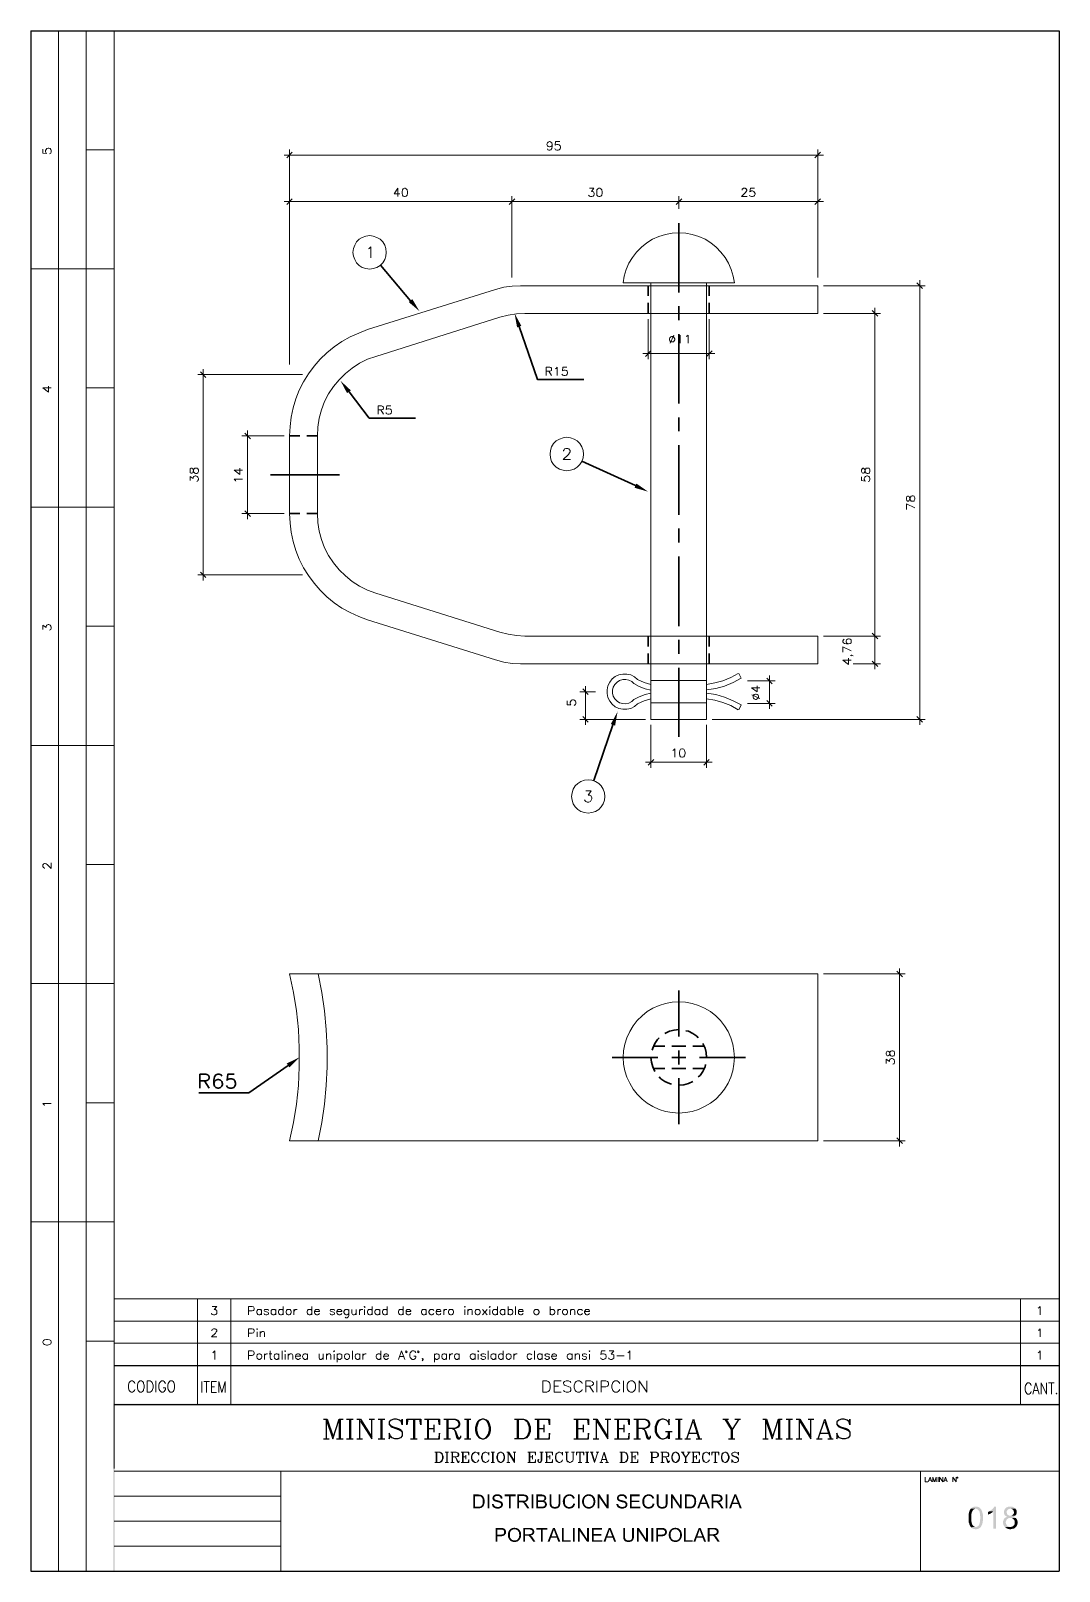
# Model space of a CAD drawing. Header units: millimetres. Extents: x 8 to 202, y 3 to 294.
import ezdxf

# ---------------------------------------------------------------- set-up
doc = ezdxf.new("R2010")
doc.units = ezdxf.units.MM
doc.layers.add('DGE_CONTORNOS', color=7, linetype='Continuous', lineweight=0)
doc.layers.add('DGE_RELLENO', color=7, linetype='Continuous', lineweight=0)

msp = doc.modelspace()

# ---------------------------------------------------------------- hatches: boundary and pattern name
at = {"layer": 'DGE_RELLENO', "true_color": 0x000000}
for points in [[(79.883, 243.2757), (79.2057, 242.7254), (81.2377, 240.9897)], [(99.6527, 237.9417), (100.457, 238.238), (99.187, 240.5663)], [(67.564, 225.538), (68.2837, 226.046), (66.3363, 227.8663)], [(122.174, 208.4777), (121.8353, 207.6733), (124.3753, 206.9537)], [(117.348, 163.0964), (118.1523, 162.8), (118.618, 165.4247)], [(56.1763, 99.046), (56.6843, 98.3264), (58.547, 100.189)], [(23.4527, 34.8263), (23.7067, 34.5723), (201.9723, 34.8263)], [(23.4527, 3.2456), (23.7067, 34.5723), (23.4527, 34.8263)], [(23.7067, 3.3726), (23.4527, 3.2456), (23.7067, 34.5723)], [(23.7067, 34.5723), (201.9723, 34.8263), (201.8453, 34.5723)], [(201.9723, 34.8263), (201.8453, 34.5723), (201.9723, 34.6993)], [(201.9723, 34.6993), (201.8453, 34.5723), (201.9723, 3.2456)], [(201.8453, 34.5723), (201.9723, 3.2456), (201.8453, 3.3726)], [(92.2867, 17.7236), (91.3977, 17.7236), (91.3977, 15.0989), (92.6253, 15.0989), (92.6677, 15.1413), (92.7947, 15.1413), (92.8793, 15.1836), (92.9217, 15.2259), (93.0063, 15.2259), (93.0487, 15.2683), (93.091, 15.3106), (93.1333, 15.3529), (93.1757, 15.3953), (91.7363, 15.3953), (91.7363, 17.3849), (92.2867, 17.3849), (93.1757, 17.4273), (93.1333, 17.4696), (93.091, 17.5119), (93.0063, 17.5543), (92.964, 17.5966), (92.8793, 17.639), (92.837, 17.639), (92.7523, 17.6813), (92.456, 17.6813), (92.3713, 17.7236)], [(94.107, 17.7236), (94.4457, 17.7236), (94.4457, 15.0989), (94.107, 15.0989), (94.107, 17.7236)], [(95.9273, 17.7659), (95.8427, 17.7659), (95.8003, 17.7236), (95.5887, 17.7236), (95.504, 17.6813), (95.4617, 17.6813), (95.377, 17.639), (95.3347, 17.5966), (95.25, 17.5543), (95.2077, 17.5119), (95.1653, 17.4696), (95.123, 17.3849), (95.0807, 17.3849), (95.0807, 17.3003), (95.0383, 17.2579), (95.0383, 17.1733), (94.996, 17.0886), (94.996, 16.9616), (95.0383, 16.9193), (95.0383, 16.8346), (95.0807, 16.7499), (95.0807, 16.7076), (95.123, 16.7076), (95.123, 16.623), (95.2077, 16.5806), (95.25, 16.5383), (95.2923, 16.4959), (95.377, 16.4536), (95.4193, 16.4536), (95.504, 16.4113), (95.5463, 16.4113), (95.631, 16.3689), (95.7157, 16.3689), (95.8003, 16.3266), (95.885, 16.2843), (95.9273, 16.2843), (96.0543, 16.2419), (96.1813, 16.2419), (96.266, 16.1996), (96.3083, 16.1996), (96.3507, 16.1573), (96.4353, 16.1573), (96.4777, 16.115), (96.52, 16.0726), (96.5623, 16.0303), (96.6047, 15.988), (96.6047, 15.9456), (96.647, 15.8609), (96.647, 15.7339), (96.6047, 15.6493), (96.5623, 15.5646), (96.52, 15.5223), (96.4777, 15.4799), (96.4353, 15.4376), (96.3507, 15.4376), (96.3083, 15.3953), (96.2237, 15.3953), (96.139, 15.3529), (95.123, 15.3529), (95.1653, 15.3106), (95.25, 15.2683), (95.2923, 15.2259), (95.377, 15.1836), (95.4193, 15.1413), (95.504, 15.1413), (95.5887, 15.0989), (95.7157, 15.0989), (95.758, 15.0566), (96.012, 15.0566), (96.266, 15.0566), (96.3083, 15.0989), (96.393, 15.0989), (96.4353, 15.1413), (96.52, 15.1413), (96.52, 15.1836), (96.6047, 15.1836), (96.647, 15.2259), (96.7317, 15.2683), (96.774, 15.3529), (96.8163, 15.3953), (96.8587, 15.4376), (96.901, 15.4799), (96.9433, 15.5646), (96.9433, 15.607), (96.9857, 15.6916), (96.9857, 15.9456), (96.9433, 16.0303), (96.9433, 16.0726), (96.901, 16.1573), (96.8587, 16.1996), (96.8163, 16.2419), (96.774, 16.3266), (96.7317, 16.3689), (96.6893, 16.4113), (96.6047, 16.4536), (96.52, 16.4536), (96.52, 16.4959), (96.4353, 16.4959), (96.3507, 16.5383), (96.3083, 16.5383), (96.2237, 16.5806), (96.139, 16.5806), (96.0543, 16.623), (95.9697, 16.623), (95.885, 16.6653), (95.8003, 16.6653), (95.7157, 16.7076), (95.631, 16.7076), (95.5463, 16.7499), (95.504, 16.7923), (95.4617, 16.7923), (95.4193, 16.8346), (95.4193, 16.8769), (95.377, 16.9193), (95.3347, 16.9616), (95.3347, 17.1733), (95.377, 17.2156), (95.4193, 17.3003), (95.4617, 17.3426), (95.504, 17.3426), (95.5463, 17.3849), (95.631, 17.3849), (95.6733, 17.4273), (96.7317, 17.4273), (96.6893, 17.5119), (96.6047, 17.5543), (96.5623, 17.5966), (96.52, 17.639), (96.4353, 17.639), (96.4353, 17.6813), (96.3507, 17.6813), (96.3083, 17.7236), (96.0967, 17.7236), (96.012, 17.7659)], [(99.3563, 17.7236), (97.282, 17.7236), (97.282, 17.3849), (98.1287, 17.3849), (98.1287, 15.0989), (98.4673, 15.0989), (98.4673, 17.3849), (99.3563, 17.3849)], [(100.838, 17.7236), (99.695, 17.7236), (99.695, 15.0989), (100.0337, 15.0989), (100.0337, 16.2419), (100.4147, 16.2419), (101.0497, 16.2843), (101.092, 16.2843), (101.1767, 16.3266), (101.2613, 16.3266), (101.3037, 16.3689), (101.3883, 16.3689), (101.4307, 16.4113), (101.5153, 16.4536), (101.5577, 16.4959), (101.6, 16.5383), (100.0337, 16.5383), (100.0337, 17.4273), (100.838, 17.4273), (101.6, 17.4696), (101.5577, 17.5119), (101.473, 17.5543), (101.4307, 17.5966), (101.3883, 17.639), (101.3037, 17.639), (101.219, 17.6813), (101.0073, 17.6813), (100.9227, 17.7236)], [(101.6, 17.4696), (100.838, 17.4273), (100.965, 17.4273), (101.0497, 17.3849), (101.1343, 17.3849), (101.1767, 17.3426), (101.219, 17.3426), (101.2613, 17.3003), (101.3037, 17.2579), (101.346, 17.2156), (101.3883, 17.131), (101.3883, 17.0886), (101.4307, 17.0039), (101.4307, 16.9616), (101.3883, 16.8769), (101.3883, 16.8346), (101.346, 16.7499), (101.3037, 16.7076), (101.2613, 16.6653), (101.219, 16.623), (101.1343, 16.623), (101.1343, 16.5806), (100.9227, 16.5806), (100.838, 16.5383), (100.0337, 16.5383), (101.6, 16.5383), (101.6423, 16.5806), (101.6847, 16.6653), (101.727, 16.7076), (101.727, 16.7923), (101.7693, 16.8346), (101.7693, 17.131), (101.727, 17.1733), (101.727, 17.2579), (101.6847, 17.3426), (101.6423, 17.3849), (101.6423, 17.4273)], [(102.4043, 17.7236), (102.743, 17.7236), (102.743, 15.0989), (102.4043, 15.0989), (102.4043, 17.7236)], [(104.267, 17.7236), (103.2933, 17.7236), (103.2933, 15.0989), (104.6057, 15.0989), (104.648, 15.1413), (104.7327, 15.1413), (104.8173, 15.1836), (104.902, 15.1836), (104.9443, 15.2259), (104.9867, 15.2683), (105.029, 15.2683), (105.0713, 15.3106), (105.1137, 15.3953), (103.632, 15.3953), (103.632, 16.2843), (104.267, 16.2843), (105.1137, 16.3266), (105.029, 16.3689), (104.9867, 16.4113), (104.9443, 16.4113), (104.8597, 16.4536), (104.775, 16.4959), (104.8597, 16.5383), (104.902, 16.5806), (103.632, 16.623), (103.632, 17.3849), (105.029, 17.3849), (104.9867, 17.4696), (104.9443, 17.5119), (104.902, 17.5543), (104.8173, 17.5966), (104.775, 17.639), (104.7327, 17.639), (104.648, 17.6813), (104.4363, 17.6813), (104.3517, 17.7236)], [(106.1297, 17.7236), (105.791, 17.7236), (105.791, 15.8609), (105.8333, 15.7763), (105.8333, 15.6493), (105.8757, 15.607), (105.8757, 15.5223), (105.918, 15.4799), (105.9603, 15.4376), (106.0027, 15.3529), (106.7647, 15.3529), (106.68, 15.3529), (106.5953, 15.3953), (106.5107, 15.3953), (106.4683, 15.4376), (106.426, 15.4376), (106.3413, 15.4799), (106.299, 15.5223), (106.2567, 15.5646), (106.2143, 15.6493), (106.172, 15.6916), (106.172, 15.8186), (106.1297, 15.8609), (106.1297, 16.1996)], [(107.823, 17.7236), (107.4843, 17.7236), (107.4843, 15.9456), (107.442, 15.8609), (107.442, 15.7339), (107.3997, 15.6916), (107.3997, 15.607), (107.3573, 15.5646), (107.315, 15.5223), (107.2727, 15.4799), (107.2303, 15.4376), (107.1457, 15.4376), (107.1033, 15.3953), (106.934, 15.3953), (106.8917, 15.3529), (106.0027, 15.3529), (106.045, 15.3106), (106.0873, 15.2683), (106.1297, 15.2259), (106.2143, 15.1836), (106.2567, 15.1836), (106.299, 15.1413), (106.3837, 15.0989), (106.5107, 15.0989), (106.553, 15.0566), (107.0187, 15.0566), (107.1033, 15.0989), (107.2303, 15.0989), (107.315, 15.1413), (107.3573, 15.1836), (107.442, 15.1836), (107.4843, 15.2259), (107.5267, 15.3106), (107.6113, 15.3529), (107.6537, 15.3953), (107.696, 15.4376), (107.696, 15.5223), (107.7383, 15.5646), (107.7383, 15.607), (107.7807, 15.6916), (107.7807, 15.8186), (107.823, 15.8609), (107.823, 16.1996)], [(109.5163, 17.7659), (109.4317, 17.7659), (109.3893, 17.7236), (109.22, 17.7236), (109.1777, 17.6813), (109.093, 17.6813), (109.0083, 17.639), (108.966, 17.639), (108.8813, 17.5966), (108.839, 17.5543), (108.7967, 17.5119), (108.712, 17.4696), (108.6697, 17.4273), (108.6273, 17.3849), (108.585, 17.3003), (108.5427, 17.2579), (108.5003, 17.2156), (108.458, 17.131), (108.4157, 17.0463), (108.4157, 17.0039), (108.3733, 16.9193), (108.3733, 16.8769), (108.331, 16.7923), (108.331, 16.6653), (108.2887, 16.5806), (108.2887, 16.2843), (108.331, 16.1996), (108.331, 15.988), (108.3733, 15.9033), (108.3733, 15.8609), (108.4157, 15.7763), (108.458, 15.7339), (108.458, 15.6493), (108.5003, 15.5646), (108.5427, 15.5223), (108.585, 15.4799), (108.6273, 15.3953), (108.6697, 15.3529), (108.712, 15.3106), (109.5163, 15.3529), (109.3047, 15.3529), (109.2623, 15.3953), (109.1777, 15.3953), (109.1353, 15.4376), (109.0507, 15.4799), (109.0083, 15.5223), (108.966, 15.5646), (108.9237, 15.607), (108.839, 15.6493), (108.839, 15.6916), (108.7967, 15.7763), (108.7543, 15.8609), (108.712, 15.9033), (108.712, 16.0303), (108.6697, 16.115), (108.6697, 16.7076), (108.712, 16.7923), (108.712, 16.8346), (108.7543, 16.9193), (108.7543, 16.9616), (108.7967, 17.0463), (108.839, 17.0886), (108.8813, 17.1733), (108.9237, 17.2156), (108.966, 17.2579), (109.0083, 17.3003), (109.0507, 17.3426), (109.093, 17.3426), (109.1777, 17.3849), (109.22, 17.4273), (109.3893, 17.4273), (109.4317, 17.4696), (110.2783, 17.4696), (110.236, 17.5119), (110.1937, 17.5543), (110.1513, 17.5966), (110.109, 17.5966), (110.0243, 17.639), (109.982, 17.6813), (109.8973, 17.6813), (109.8127, 17.7236), (109.6857, 17.7236), (109.601, 17.7659)], [(110.2783, 17.4696), (109.5163, 17.4696), (109.5587, 17.4696), (109.6433, 17.4273), (109.7703, 17.4273), (109.855, 17.3849), (109.8973, 17.3426), (109.9397, 17.3426), (109.982, 17.3003), (110.0667, 17.2579), (110.109, 17.1733), (110.109, 17.131), (110.1513, 17.0463), (110.1937, 17.0039), (110.236, 16.9193), (110.5747, 17.0039), (110.5323, 17.0463), (110.5323, 17.0886), (110.49, 17.1733), (110.4477, 17.2156), (110.4053, 17.3003), (110.363, 17.3426), (110.3207, 17.4273)], [(111.125, 17.7236), (111.4637, 17.7236), (111.4637, 15.0989), (111.125, 15.0989), (111.125, 17.7236)], [(112.395, 17.4696), (112.3527, 17.4273), (112.268, 17.3849), (112.268, 17.3426), (112.2257, 17.3003), (112.1833, 17.2579), (112.141, 17.2156), (112.0987, 17.131), (112.0987, 17.0886), (112.0563, 17.0463), (112.014, 16.9616), (112.014, 16.8769), (111.9717, 16.8346), (111.9717, 16.6653), (111.9293, 16.623), (111.9293, 16.1996), (111.9717, 16.115), (111.9717, 15.988), (112.014, 15.9033), (112.014, 15.8609), (112.0563, 15.7763), (112.0987, 15.7339), (112.0987, 15.6916), (112.141, 15.6493), (112.1833, 15.5646), (112.2257, 15.5223), (112.268, 15.4799), (112.3103, 15.3953), (112.3527, 15.3529), (112.395, 15.3106), (112.4797, 15.2683), (112.522, 15.2259), (112.5643, 15.2259), (112.6067, 15.1836), (112.6913, 15.1413), (112.7337, 15.1413), (112.8183, 15.0989), (112.903, 15.0989), (112.9453, 15.0566), (113.1993, 15.0566), (113.411, 15.0566), (113.4957, 15.0989), (113.538, 15.0989), (113.6227, 15.1413), (113.665, 15.1413), (113.7497, 15.1836), (113.8343, 15.2259), (113.8767, 15.2683), (113.9613, 15.3106), (114.0037, 15.3529), (113.03, 15.3529), (112.9453, 15.3953), (112.903, 15.3953), (112.8183, 15.4376), (112.776, 15.4376), (112.6913, 15.4799), (112.649, 15.5223), (112.6067, 15.5646), (112.5643, 15.607), (112.522, 15.6493), (112.4797, 15.6916), (112.4373, 15.7339), (112.4373, 15.7763), (112.395, 15.8609), (112.3527, 15.9033), (112.3527, 15.988), (112.3103, 16.0726), (112.3103, 16.7499), (112.3527, 16.8346), (112.3527, 16.8769), (112.395, 16.9616), (112.4373, 17.0039), (112.4373, 17.0463), (112.4797, 17.131), (112.522, 17.1733), (112.5643, 17.2156), (112.6067, 17.2579), (112.649, 17.3003), (112.7337, 17.3426), (112.776, 17.3426), (112.8183, 17.3849), (112.903, 17.4273), (113.03, 17.4273), (113.1147, 17.4696), (113.1993, 17.4696)], [(113.1993, 17.7659), (113.1147, 17.7659), (113.03, 17.7236), (112.8183, 17.7236), (112.7337, 17.6813), (112.6913, 17.639), (112.6067, 17.639), (112.5643, 17.5966), (112.4797, 17.5543), (112.4373, 17.5119), (112.395, 17.4696), (113.2417, 17.4696), (113.3263, 17.4273), (113.4533, 17.4273), (113.538, 17.3849), (113.5803, 17.3426), (113.665, 17.3426), (113.7073, 17.3003), (113.7497, 17.2579), (113.792, 17.2156), (113.8343, 17.131), (113.8767, 17.0886), (113.919, 17.0039), (113.9613, 16.9616), (114.0037, 16.9193), (114.0037, 16.8346), (114.046, 16.7923), (114.046, 16.5383), (114.0883, 16.4959), (114.0883, 16.2419), (114.046, 16.1573), (114.046, 16.0303), (114.0037, 15.9456), (114.0037, 15.9033), (113.9613, 15.8186), (113.919, 15.7763), (113.919, 15.7339), (113.8767, 15.6916), (113.8343, 15.607), (113.7497, 15.5646), (113.7073, 15.5223), (113.665, 15.4799), (113.5803, 15.4376), (113.538, 15.3953), (113.4533, 15.3953), (113.411, 15.3529), (113.1993, 15.3529), (114.0037, 15.3529), (114.046, 15.3953), (114.0883, 15.4376), (114.1307, 15.5223), (114.173, 15.5646), (114.2153, 15.607), (114.2577, 15.6916), (114.3, 15.7763), (114.3423, 15.8186), (114.3423, 15.9033), (114.3847, 15.9456), (114.3847, 16.115), (114.427, 16.1573), (114.427, 16.623), (114.3847, 16.7076), (114.3847, 16.8346), (114.3423, 16.9193), (114.3423, 16.9616), (114.3, 17.0463), (114.2577, 17.0886), (114.2577, 17.131), (114.2153, 17.1733), (114.2153, 17.2579), (114.173, 17.3003), (114.0883, 17.3426), (114.046, 17.3849), (114.0037, 17.4696), (113.9613, 17.5119), (113.8767, 17.5543), (113.8343, 17.5966), (113.792, 17.5966), (113.7497, 17.639), (113.665, 17.639), (113.6227, 17.6813), (113.538, 17.7236), (113.3263, 17.7236), (113.2417, 17.7659)], [(115.2313, 17.7236), (114.8927, 17.7236), (114.8927, 15.0989), (115.189, 15.0989), (115.189, 17.131)], [(115.2313, 17.7236), (115.189, 17.131), (116.586, 15.0989), (116.586, 15.6493)], [(116.9247, 17.7236), (116.586, 17.7236), (116.586, 15.0989), (116.9247, 15.0989)], [(119.4223, 17.7659), (119.3377, 17.7659), (119.2953, 17.7236), (119.0837, 17.7236), (118.999, 17.6813), (118.9567, 17.6813), (118.872, 17.639), (118.8297, 17.5966), (118.745, 17.5543), (118.7027, 17.5119), (118.6603, 17.4696), (118.618, 17.3849), (118.5757, 17.3849), (118.5757, 17.3003), (118.5333, 17.2579), (118.5333, 17.1733), (118.491, 17.0886), (118.491, 16.9616), (118.5333, 16.9193), (118.5333, 16.8346), (118.5757, 16.7499), (118.5757, 16.7076), (118.618, 16.7076), (118.618, 16.623), (118.7027, 16.5806), (118.745, 16.5383), (118.7873, 16.4959), (118.872, 16.4536), (118.9143, 16.4536), (118.999, 16.4113), (119.0413, 16.4113), (119.126, 16.3689), (119.2107, 16.3689), (119.2953, 16.3266), (119.38, 16.2843), (119.4223, 16.2843), (119.5493, 16.2419), (119.6763, 16.2419), (119.761, 16.1996), (119.8033, 16.1996), (119.8457, 16.1573), (119.9303, 16.1573), (119.9727, 16.115), (120.015, 16.0726), (120.0573, 16.0303), (120.0997, 15.988), (120.0997, 15.9456), (120.142, 15.8609), (120.142, 15.7339), (120.0997, 15.6493), (120.0573, 15.5646), (120.015, 15.5223), (119.9727, 15.4799), (119.9303, 15.4376), (119.8457, 15.4376), (119.8033, 15.3953), (119.7187, 15.3953), (119.634, 15.3529), (118.618, 15.3529), (118.6603, 15.3106), (118.745, 15.2683), (118.7873, 15.2259), (118.872, 15.1836), (118.9143, 15.1413), (118.999, 15.1413), (119.0837, 15.0989), (119.2107, 15.0989), (119.253, 15.0566), (119.507, 15.0566), (119.761, 15.0566), (119.8033, 15.0989), (119.888, 15.0989), (119.9303, 15.1413), (120.015, 15.1413), (120.015, 15.1836), (120.0997, 15.1836), (120.142, 15.2259), (120.2267, 15.2683), (120.269, 15.3529), (120.3113, 15.3953), (120.3537, 15.4376), (120.396, 15.4799), (120.4383, 15.5646), (120.4383, 15.607), (120.4807, 15.6916), (120.4807, 15.9456), (120.4383, 16.0303), (120.4383, 16.0726), (120.396, 16.1573), (120.3537, 16.1996), (120.3113, 16.2419), (120.269, 16.3266), (120.2267, 16.3689), (120.1843, 16.4113), (120.0997, 16.4536), (120.015, 16.4536), (120.015, 16.4959), (119.9303, 16.4959), (119.8457, 16.5383), (119.8033, 16.5383), (119.7187, 16.5806), (119.634, 16.5806), (119.5493, 16.623), (119.4647, 16.623), (119.38, 16.6653), (119.2953, 16.6653), (119.2107, 16.7076), (119.126, 16.7076), (119.0413, 16.7499), (118.999, 16.7923), (118.9567, 16.7923), (118.9143, 16.8346), (118.9143, 16.8769), (118.872, 16.9193), (118.8297, 16.9616), (118.8297, 17.1733), (118.872, 17.2156), (118.9143, 17.3003), (118.9567, 17.3426), (118.999, 17.3426), (119.0413, 17.3849), (119.126, 17.3849), (119.1683, 17.4273), (120.2267, 17.4273), (120.1843, 17.5119), (120.0997, 17.5543), (120.0573, 17.5966), (120.015, 17.639), (119.9303, 17.639), (119.9303, 17.6813), (119.8457, 17.6813), (119.8033, 17.7236), (119.5917, 17.7236), (119.507, 17.7659)], [(122.809, 17.7236), (120.9463, 17.7236), (120.9463, 15.0989), (122.8937, 15.0989), (122.8937, 15.3953), (121.285, 15.3953), (121.285, 16.2843), (122.7243, 16.2843), (122.7243, 16.5806), (121.285, 16.5806), (121.285, 17.3849), (122.809, 17.3849)], [(124.5023, 17.7659), (124.4177, 17.7659), (124.3753, 17.7236), (124.206, 17.7236), (124.1637, 17.6813), (124.079, 17.6813), (123.9943, 17.639), (123.952, 17.639), (123.8673, 17.5966), (123.825, 17.5543), (123.7827, 17.5119), (123.698, 17.4696), (123.6557, 17.4273), (123.6133, 17.3849), (123.571, 17.3003), (123.5287, 17.2579), (123.4863, 17.2156), (123.444, 17.131), (123.4017, 17.0463), (123.4017, 17.0039), (123.3593, 16.9193), (123.3593, 16.8769), (123.317, 16.7923), (123.317, 16.6653), (123.2747, 16.5806), (123.2747, 16.2843), (123.317, 16.1996), (123.317, 15.988), (123.3593, 15.9033), (123.3593, 15.8609), (123.4017, 15.7763), (123.444, 15.7339), (123.444, 15.6493), (123.4863, 15.5646), (123.5287, 15.5223), (123.571, 15.4799), (123.6133, 15.3953), (123.6557, 15.3529), (123.698, 15.3106), (124.5023, 15.3529), (124.2907, 15.3529), (124.2483, 15.3953), (124.1637, 15.3953), (124.1213, 15.4376), (124.0367, 15.4799), (123.9943, 15.5223), (123.952, 15.5646), (123.9097, 15.607), (123.825, 15.6493), (123.825, 15.6916), (123.7827, 15.7763), (123.7403, 15.8609), (123.698, 15.9033), (123.698, 16.0303), (123.6557, 16.115), (123.6557, 16.7076), (123.698, 16.7923), (123.698, 16.8346), (123.7403, 16.9193), (123.7403, 16.9616), (123.7827, 17.0463), (123.825, 17.0886), (123.8673, 17.1733), (123.9097, 17.2156), (123.952, 17.2579), (123.9943, 17.3003), (124.0367, 17.3426), (124.079, 17.3426), (124.1637, 17.3849), (124.206, 17.4273), (124.3753, 17.4273), (124.4177, 17.4696), (125.2643, 17.4696), (125.222, 17.5119), (125.1797, 17.5543), (125.1373, 17.5966), (125.095, 17.5966), (125.0103, 17.639), (124.968, 17.6813), (124.8833, 17.6813), (124.7987, 17.7236), (124.6717, 17.7236), (124.587, 17.7659)], [(125.2643, 17.4696), (124.5023, 17.4696), (124.5447, 17.4696), (124.6293, 17.4273), (124.7563, 17.4273), (124.841, 17.3849), (124.8833, 17.3426), (124.9257, 17.3426), (124.968, 17.3003), (125.0527, 17.2579), (125.095, 17.1733), (125.095, 17.131), (125.1373, 17.0463), (125.1797, 17.0039), (125.222, 16.9193), (125.5607, 17.0039), (125.5183, 17.0463), (125.5183, 17.0886), (125.476, 17.1733), (125.4337, 17.2156), (125.3913, 17.3003), (125.349, 17.3426), (125.3067, 17.4273)], [(126.365, 17.7236), (126.0263, 17.7236), (126.0263, 15.8609), (126.0687, 15.7763), (126.0687, 15.6493), (126.111, 15.607), (126.111, 15.5223), (126.1533, 15.4799), (126.1957, 15.4376), (126.238, 15.3529), (127, 15.3529), (126.9153, 15.3529), (126.8307, 15.3953), (126.746, 15.3953), (126.7037, 15.4376), (126.6613, 15.4376), (126.5767, 15.4799), (126.5343, 15.5223), (126.492, 15.5646), (126.4497, 15.6493), (126.4073, 15.6916), (126.4073, 15.8186), (126.365, 15.8609), (126.365, 16.1996)], [(128.0583, 17.7236), (127.7197, 17.7236), (127.7197, 15.9456), (127.6773, 15.8609), (127.6773, 15.7339), (127.635, 15.6916), (127.635, 15.607), (127.5927, 15.5646), (127.5503, 15.5223), (127.508, 15.4799), (127.4657, 15.4376), (127.381, 15.4376), (127.3387, 15.3953), (127.1693, 15.3953), (127.127, 15.3529), (126.238, 15.3529), (126.2803, 15.3106), (126.3227, 15.2683), (126.365, 15.2259), (126.4497, 15.1836), (126.492, 15.1836), (126.5343, 15.1413), (126.619, 15.0989), (126.746, 15.0989), (126.7883, 15.0566), (127.254, 15.0566), (127.3387, 15.0989), (127.4657, 15.0989), (127.5503, 15.1413), (127.5927, 15.1836), (127.6773, 15.1836), (127.7197, 15.2259), (127.762, 15.3106), (127.8467, 15.3529), (127.889, 15.3953), (127.9313, 15.4376), (127.9313, 15.5223), (127.9737, 15.5646), (127.9737, 15.607), (128.016, 15.6916), (128.016, 15.8186), (128.0583, 15.8609), (128.0583, 16.1996)], [(129.032, 17.7236), (128.6933, 17.7236), (128.6933, 15.0989), (128.9897, 15.0989), (128.9897, 17.131)], [(129.032, 17.7236), (128.9897, 17.131), (130.3867, 15.0989), (130.3867, 15.6493)], [(130.7253, 17.7236), (130.3867, 17.7236), (130.3867, 15.0989), (130.7253, 15.0989)], [(132.207, 17.7236), (131.318, 17.7236), (131.318, 15.0989), (132.5457, 15.0989), (132.588, 15.1413), (132.715, 15.1413), (132.7997, 15.1836), (132.842, 15.2259), (132.9267, 15.2259), (132.969, 15.2683), (133.0113, 15.3106), (133.0537, 15.3529), (133.096, 15.3953), (131.6567, 15.3953), (131.6567, 17.3849), (132.207, 17.3849), (133.096, 17.4273), (133.0537, 17.4696), (133.0113, 17.5119), (132.9267, 17.5543), (132.8843, 17.5966), (132.7997, 17.639), (132.7573, 17.639), (132.6727, 17.6813), (132.3763, 17.6813), (132.2917, 17.7236)], [(135.001, 17.7236), (134.6623, 17.7236), (133.6463, 15.0989), (134.0273, 15.0989), (134.2813, 15.9033), (135.382, 15.9033), (134.4083, 16.1573), (134.6623, 16.9193), (134.6623, 16.9616), (134.7047, 17.0039), (134.747, 17.0886), (134.747, 17.131), (134.7893, 17.2156), (134.7893, 17.3426), (134.8317, 17.4273)], [(135.001, 17.7236), (134.8317, 17.4273), (134.8317, 17.3426), (134.874, 17.2579), (134.874, 17.2156), (134.9163, 17.131), (134.9587, 17.0463), (134.9587, 16.9616), (135.001, 16.8769), (135.2973, 16.1573), (134.4083, 16.1573), (135.382, 15.9033), (135.6783, 15.0989), (136.0593, 15.0989)], [(137.4987, 17.7236), (136.3557, 17.7236), (136.3557, 15.0989), (136.6943, 15.0989), (136.6943, 16.2419), (137.0753, 16.2419), (137.7103, 16.2843), (137.7527, 16.2843), (137.8373, 16.3266), (137.922, 16.3266), (137.9643, 16.3689), (138.049, 16.3689), (138.0913, 16.4113), (138.176, 16.4536), (138.2183, 16.4959), (138.2607, 16.5383), (136.6943, 16.5383), (136.6943, 17.4273), (137.4987, 17.4273), (138.2607, 17.4696), (138.2183, 17.5119), (138.1337, 17.5543), (138.0913, 17.5966), (138.049, 17.639), (137.9643, 17.639), (137.8797, 17.6813), (137.668, 17.6813), (137.5833, 17.7236)], [(138.2607, 17.4696), (137.4987, 17.4273), (137.6257, 17.4273), (137.7103, 17.3849), (137.795, 17.3849), (137.8373, 17.3426), (137.8797, 17.3426), (137.922, 17.3003), (137.9643, 17.2579), (138.0067, 17.2156), (138.049, 17.131), (138.049, 17.0886), (138.0913, 17.0039), (138.0913, 16.9616), (138.049, 16.8769), (138.049, 16.8346), (138.0067, 16.7499), (137.9643, 16.7076), (137.922, 16.6653), (137.8797, 16.623), (137.795, 16.623), (137.795, 16.5806), (137.5833, 16.5806), (137.4987, 16.5383), (136.6943, 16.5383), (138.2607, 16.5383), (138.303, 16.5806), (138.3453, 16.6653), (138.3877, 16.7076), (138.3877, 16.7923), (138.43, 16.8346), (138.43, 17.131), (138.3877, 17.1733), (138.3877, 17.2579), (138.3453, 17.3426), (138.303, 17.3849), (138.303, 17.4273)], [(139.0227, 17.7236), (139.3613, 17.7236), (139.3613, 15.0989), (139.0227, 15.0989), (139.0227, 17.7236)], [(141.0123, 17.7236), (140.6737, 17.7236), (139.6577, 15.0989), (140.0387, 15.0989), (140.2927, 15.9033), (141.3933, 15.9033), (140.4197, 16.1573), (140.6737, 16.9193), (140.6737, 16.9616), (140.716, 17.0039), (140.7583, 17.0886), (140.7583, 17.131), (140.8007, 17.2156), (140.8007, 17.3426), (140.843, 17.4273)], [(141.0123, 17.7236), (140.843, 17.4273), (140.843, 17.3426), (140.8853, 17.2579), (140.8853, 17.2156), (140.9277, 17.131), (140.97, 17.0463), (140.97, 16.9616), (141.0123, 16.8769), (141.3087, 16.1573), (140.4197, 16.1573), (141.3933, 15.9033), (141.6897, 15.0989), (142.0707, 15.0989)], [(93.1757, 17.4273), (92.2867, 17.3849), (92.6253, 17.3849), (92.6677, 17.3426), (92.7523, 17.3426), (92.7947, 17.3003), (92.837, 17.2579), (92.9217, 17.2156), (92.964, 17.1733), (93.0063, 17.131), (93.0487, 17.0463), (93.091, 17.0039), (93.091, 16.9616), (93.1333, 16.8769), (93.1333, 16.8346), (93.1757, 16.7499), (93.1757, 16.115), (93.1333, 16.0303), (93.1333, 15.9033), (93.091, 15.9033), (93.091, 15.8186), (93.0487, 15.7339), (93.0063, 15.6916), (92.964, 15.6493), (92.9217, 15.607), (92.8793, 15.5646), (92.837, 15.5223), (92.7523, 15.4799), (92.6677, 15.4376), (92.5407, 15.4376), (92.456, 15.3953), (91.7363, 15.3953), (93.1757, 15.3953), (93.2603, 15.4376), (93.3027, 15.5223), (93.3027, 15.5646), (93.345, 15.607), (93.3873, 15.6916), (93.4297, 15.7339), (93.4297, 15.8186), (93.472, 15.9033), (93.472, 15.988), (93.5143, 16.0303), (93.5143, 16.3266), (93.5567, 16.4113), (93.5567, 16.4536), (93.5143, 16.5383), (93.5143, 16.7499), (93.472, 16.8346), (93.472, 16.9616), (93.4297, 17.0463), (93.4297, 17.0886), (93.3873, 17.131), (93.345, 17.2156), (93.3027, 17.2579), (93.2603, 17.3426), (93.218, 17.3849)], [(95.25, 15.9456), (94.9113, 15.9456), (94.9113, 15.7763), (94.9537, 15.7339), (94.9537, 15.6493), (94.996, 15.607), (94.996, 15.5223), (95.0383, 15.4799), (95.0807, 15.4376), (95.123, 15.3529), (96.012, 15.3529), (95.885, 15.3529), (95.8003, 15.3953), (95.7157, 15.3953), (95.6733, 15.4376), (95.5887, 15.4376), (95.5463, 15.4799), (95.504, 15.5223), (95.4193, 15.5646), (95.377, 15.607), (95.3347, 15.6493), (95.3347, 15.6916), (95.2923, 15.7339), (95.25, 15.8186), (95.25, 15.9033)], [(96.7317, 17.4273), (95.9273, 17.4273), (96.2237, 17.4273), (96.266, 17.3849), (96.3507, 17.3426), (96.393, 17.3003), (96.4353, 17.2579), (96.4777, 17.2156), (96.52, 17.1733), (96.52, 17.0886), (96.5623, 17.0463), (96.5623, 16.9616), (96.901, 16.9616), (96.901, 17.131), (96.8587, 17.1733), (96.8587, 17.2579), (96.8163, 17.3003), (96.774, 17.3849)], [(101.0497, 16.2843), (100.4147, 16.2419), (100.6687, 16.2419), (100.711, 16.1996), (100.7957, 16.1573), (100.838, 16.115), (100.8803, 16.0726), (100.965, 15.988), (101.0073, 15.9456), (101.0073, 15.9033), (101.0497, 15.8609), (101.092, 15.7763), (101.1343, 15.7339), (101.219, 15.6493), (101.5577, 15.0989), (101.981, 15.0989), (101.5153, 15.8186), (101.473, 15.9033), (101.4307, 15.9456), (101.3883, 15.988), (101.346, 16.0726), (101.3037, 16.115), (101.2613, 16.1573), (101.219, 16.1573), (101.1767, 16.1996), (101.092, 16.2419)], [(105.029, 17.3849), (104.1823, 17.3849), (104.521, 17.3849), (104.5633, 17.3426), (104.648, 17.3426), (104.6903, 17.3003), (104.7327, 17.2156), (104.775, 17.2156), (104.775, 17.131), (104.8173, 17.0886), (104.8173, 16.8769), (104.775, 16.8346), (104.7327, 16.7499), (104.6903, 16.7076), (104.6057, 16.6653), (104.5633, 16.623), (103.632, 16.623), (104.902, 16.5806), (104.9867, 16.623), (105.029, 16.6653), (105.0713, 16.7076), (105.0713, 16.7499), (105.1137, 16.8346), (105.1137, 16.8769), (105.156, 16.9616), (105.156, 17.131), (105.1137, 17.1733), (105.1137, 17.2579), (105.0713, 17.3003), (105.029, 17.3849)], [(105.1137, 16.3266), (104.267, 16.2843), (104.5633, 16.2843), (104.648, 16.2419), (104.6903, 16.2419), (104.7327, 16.1996), (104.8173, 16.1573), (104.8597, 16.115), (104.8597, 16.0726), (104.902, 15.988), (104.902, 15.6916), (104.8597, 15.6493), (104.8173, 15.607), (104.775, 15.5223), (104.7327, 15.4799), (104.6903, 15.4799), (104.6057, 15.4376), (104.521, 15.4376), (104.4787, 15.3953), (103.632, 15.3953), (105.1137, 15.3953), (105.156, 15.4376), (105.1983, 15.5223), (105.2407, 15.5646), (105.2407, 15.6916), (105.283, 15.7763), (105.283, 15.9033), (105.2407, 15.988), (105.2407, 16.0726), (105.1983, 16.115), (105.1983, 16.1996), (105.156, 16.2419)], [(110.2783, 16.0303), (110.2783, 15.988), (110.236, 15.9456), (110.236, 15.8609), (110.1937, 15.7763), (110.1513, 15.7339), (110.109, 15.6493), (110.0667, 15.607), (110.0243, 15.5646), (109.982, 15.5223), (109.982, 15.4799), (109.8973, 15.4799), (109.855, 15.4376), (109.7703, 15.3953), (109.728, 15.3953), (109.6433, 15.3529), (109.5163, 15.3529), (108.712, 15.3106), (108.7967, 15.2683), (108.839, 15.2259), (108.8813, 15.1836), (108.966, 15.1836), (109.0083, 15.1413), (109.093, 15.0989), (109.22, 15.0989), (109.3047, 15.0566), (109.6857, 15.0566), (109.7703, 15.0989), (109.8973, 15.0989), (109.982, 15.1413), (110.0243, 15.1836), (110.109, 15.1836), (110.1513, 15.2259), (110.236, 15.2683), (110.236, 15.3106), (110.3207, 15.3529), (110.363, 15.3953), (110.4053, 15.4376), (110.4477, 15.5223), (110.4477, 15.5646), (110.49, 15.6493), (110.5323, 15.6916), (110.5747, 15.7763), (110.5747, 15.8609), (110.617, 15.9456)], [(118.745, 15.9456), (118.4063, 15.9456), (118.4063, 15.7763), (118.4487, 15.7339), (118.4487, 15.6493), (118.491, 15.607), (118.491, 15.5223), (118.5333, 15.4799), (118.5757, 15.4376), (118.618, 15.3529), (119.507, 15.3529), (119.38, 15.3529), (119.2953, 15.3953), (119.2107, 15.3953), (119.1683, 15.4376), (119.0837, 15.4376), (119.0413, 15.4799), (118.999, 15.5223), (118.9143, 15.5646), (118.872, 15.607), (118.8297, 15.6493), (118.8297, 15.6916), (118.7873, 15.7339), (118.745, 15.8186), (118.745, 15.9033)], [(120.2267, 17.4273), (119.4223, 17.4273), (119.7187, 17.4273), (119.761, 17.3849), (119.8457, 17.3426), (119.888, 17.3003), (119.9303, 17.2579), (119.9727, 17.2156), (120.015, 17.1733), (120.015, 17.0886), (120.0573, 17.0463), (120.0573, 16.9616), (120.396, 16.9616), (120.396, 17.131), (120.3537, 17.1733), (120.3537, 17.2579), (120.3113, 17.3003), (120.269, 17.3849)], [(125.2643, 16.0303), (125.2643, 15.988), (125.222, 15.9456), (125.222, 15.8609), (125.1797, 15.7763), (125.1373, 15.7339), (125.095, 15.6493), (125.0527, 15.607), (125.0103, 15.5646), (124.968, 15.5223), (124.968, 15.4799), (124.8833, 15.4799), (124.841, 15.4376), (124.7563, 15.3953), (124.714, 15.3953), (124.6293, 15.3529), (124.5023, 15.3529), (123.698, 15.3106), (123.7827, 15.2683), (123.825, 15.2259), (123.8673, 15.1836), (123.952, 15.1836), (123.9943, 15.1413), (124.079, 15.0989), (124.206, 15.0989), (124.2907, 15.0566), (124.6717, 15.0566), (124.7563, 15.0989), (124.8833, 15.0989), (124.968, 15.1413), (125.0103, 15.1836), (125.095, 15.1836), (125.1373, 15.2259), (125.222, 15.2683), (125.222, 15.3106), (125.3067, 15.3529), (125.349, 15.3953), (125.3913, 15.4376), (125.4337, 15.5223), (125.4337, 15.5646), (125.476, 15.6493), (125.5183, 15.6916), (125.5607, 15.7763), (125.5607, 15.8609), (125.603, 15.9456)], [(133.096, 17.4273), (132.207, 17.3849), (132.5457, 17.3849), (132.588, 17.3426), (132.6727, 17.3426), (132.715, 17.3003), (132.7573, 17.2579), (132.842, 17.2156), (132.8843, 17.1733), (132.9267, 17.131), (132.969, 17.0463), (133.0113, 17.0039), (133.0113, 16.9616), (133.0537, 16.8769), (133.0537, 16.8346), (133.096, 16.7499), (133.096, 16.115), (133.0537, 16.0303), (133.0537, 15.9033), (133.0113, 15.9033), (133.0113, 15.8186), (132.969, 15.7339), (132.9267, 15.6916), (132.8843, 15.6493), (132.842, 15.607), (132.7997, 15.5646), (132.7573, 15.5223), (132.6727, 15.4799), (132.588, 15.4376), (132.461, 15.4376), (132.3763, 15.3953), (131.6567, 15.3953), (133.096, 15.3953), (133.1807, 15.4376), (133.223, 15.5223), (133.223, 15.5646), (133.2653, 15.607), (133.3077, 15.6916), (133.35, 15.7339), (133.35, 15.8186), (133.3923, 15.9033), (133.3923, 15.988), (133.4347, 16.0303), (133.4347, 16.3266), (133.477, 16.4113), (133.477, 16.4536), (133.4347, 16.5383), (133.4347, 16.7499), (133.3923, 16.8346), (133.3923, 16.9616), (133.35, 17.0463), (133.35, 17.0886), (133.3077, 17.131), (133.2653, 17.2156), (133.223, 17.2579), (133.1807, 17.3426), (133.1383, 17.3849)], [(137.7103, 16.2843), (137.0753, 16.2419), (137.3293, 16.2419), (137.3717, 16.1996), (137.4563, 16.1573), (137.4987, 16.115), (137.541, 16.0726), (137.6257, 15.988), (137.668, 15.9456), (137.668, 15.9033), (137.7103, 15.8609), (137.7527, 15.7763), (137.795, 15.7339), (137.8797, 15.6493), (138.2183, 15.0989), (138.6417, 15.0989), (138.176, 15.8186), (138.1337, 15.9033), (138.0913, 15.9456), (138.049, 15.988), (138.0067, 16.0726), (137.9643, 16.115), (137.922, 16.1573), (137.8797, 16.1573), (137.8373, 16.1996), (137.7527, 16.2419)], [(185.293, 15.0143), (185.2083, 14.9296), (185.166, 14.8449), (185.1237, 14.7179), (185.039, 14.6333), (184.9967, 14.5063), (184.9967, 14.464), (184.9543, 14.3793), (184.9543, 14.2946), (184.912, 14.1676), (184.912, 13.956), (184.8697, 13.8289), (184.8697, 12.813), (184.912, 12.6859), (184.912, 12.432), (184.9543, 12.3049), (184.9967, 12.2203), (184.9967, 12.0933), (185.039, 12.0086), (185.0813, 11.9239), (185.1237, 11.8393), (185.166, 11.7546), (185.2083, 11.6699), (185.2507, 11.6276), (185.3353, 11.5429), (186.2243, 11.5853), (186.182, 11.5853), (186.055, 11.6276), (185.9703, 11.6276), (185.8857, 11.7123), (185.801, 11.7546), (185.7163, 11.8393), (185.6317, 11.9239), (185.6317, 11.9663), (185.5893, 12.0086), (185.547, 12.0933), (185.5047, 12.1779), (185.5047, 12.2626), (185.4623, 12.3473), (185.4623, 12.4743), (185.42, 12.6013), (185.42, 12.8553), (185.3777, 12.9823), (185.3777, 13.7019), (185.42, 13.8713), (185.42, 14.0829), (185.4623, 14.2099), (185.4623, 14.3369), (185.5047, 14.4216), (185.547, 14.5063), (185.5893, 14.5909), (185.6317, 14.6756), (185.6317, 14.7179), (185.7163, 14.8026), (185.801, 14.8873), (185.8857, 14.9296), (186.0127, 14.972), (186.0973, 15.0143), (186.2243, 15.0143)], [(186.2243, 15.4376), (185.9703, 15.4376), (185.8433, 15.3953), (185.7587, 15.3529), (185.6317, 15.3106), (185.547, 15.2683), (185.4623, 15.1836), (185.42, 15.1836), (185.3777, 15.0989), (185.293, 15.0143), (186.3513, 15.0143), (186.4783, 14.972), (186.563, 14.9296), (186.6477, 14.8449), (186.7323, 14.7603), (186.817, 14.6756), (186.8593, 14.5909), (186.9017, 14.5486), (186.944, 14.464), (186.944, 14.3793), (186.9863, 14.2523), (186.9863, 14.1676), (187.0287, 14.0406), (187.0287, 13.7866), (187.071, 13.6173), (187.071, 13.1093), (187.0287, 12.94), (187.0287, 12.5589), (186.9863, 12.432), (186.9863, 12.3473), (186.944, 12.2203), (186.9017, 12.1356), (186.9017, 12.0509), (186.8593, 12.0086), (186.817, 11.9239), (186.7747, 11.8816), (186.69, 11.797), (186.6053, 11.7123), (186.5207, 11.6699), (186.436, 11.6276), (186.309, 11.5853), (186.2243, 11.5853), (185.3353, 11.5429), (185.3777, 11.4583), (185.4623, 11.4159), (185.5893, 11.3313), (185.674, 11.289), (185.7587, 11.2466), (185.8857, 11.2043), (185.9703, 11.2043), (186.0973, 11.1619), (186.2243, 11.1619), (186.3513, 11.1619), (186.4783, 11.2043), (186.6053, 11.2043), (186.69, 11.2466), (186.817, 11.289), (186.9017, 11.3736), (186.9863, 11.4159), (187.0287, 11.4583), (187.071, 11.5006), (187.1557, 11.5853), (187.2403, 11.6699), (187.2827, 11.797), (187.325, 11.8816), (187.4097, 12.0086), (187.452, 12.1356), (187.452, 12.2626), (187.4943, 12.3473), (187.5367, 12.432), (187.5367, 12.6859), (187.579, 12.7706), (187.579, 13.9136), (187.5367, 13.9983), (187.5367, 14.1253), (187.4943, 14.2099), (187.4943, 14.2946), (187.452, 14.4216), (187.4097, 14.5063), (187.3673, 14.6333), (187.325, 14.7179), (187.2827, 14.8449), (187.2403, 14.9296), (187.1557, 15.0143), (187.071, 15.0989), (186.9863, 15.1836), (186.9017, 15.2683), (186.817, 15.3106), (186.7747, 15.3106), (186.69, 15.3529), (186.563, 15.3953), (186.4783, 15.4376), (186.3513, 15.4376)], [(188.8067, 14.5486), (188.722, 14.5063), (188.6373, 14.464), (188.5103, 14.3793), (188.5103, 13.9136), (188.6373, 13.956), (188.722, 13.9983), (188.849, 14.0406), (188.9337, 14.0829), (189.0607, 14.1676), (189.1877, 14.2523), (189.2723, 14.2946), (189.3993, 14.3793), (189.4417, 14.464), (189.5263, 14.5063)], [(190.0343, 15.4376), (189.6957, 15.4376), (189.6533, 15.3529), (189.611, 15.2259), (189.5263, 15.1413), (189.4417, 15.0566), (189.357, 14.972), (189.2723, 14.8873), (189.1877, 14.8449), (189.103, 14.7603), (189.0183, 14.6756), (188.9337, 14.6333), (188.8067, 14.5486), (189.5263, 14.5063), (189.5263, 11.2466), (190.0343, 11.2466)], [(192.7437, 15.4376), (192.4473, 15.4376), (192.3203, 15.3953), (192.2357, 15.3529), (192.151, 15.3106), (192.024, 15.2683), (191.9393, 15.1836), (191.8547, 15.1413), (191.8123, 15.0989), (191.7277, 15.0143), (191.6853, 14.8873), (191.643, 14.8026), (191.6007, 14.7179), (191.5583, 14.5909), (191.5583, 14.1676), (191.6007, 14.0406), (191.643, 13.956), (191.6853, 13.8289), (191.77, 13.7443), (191.8547, 13.7019), (191.9393, 13.6173), (192.0663, 13.5749), (192.151, 13.5326), (192.151, 13.4903), (192.024, 13.448), (191.897, 13.4056), (191.8123, 13.3633), (191.7277, 13.2786), (191.643, 13.2363), (191.6007, 13.1516), (191.5583, 13.1093), (191.516, 13.0246), (191.4737, 12.8976), (191.4313, 12.813), (191.389, 12.6859), (191.389, 12.2203), (191.4313, 12.0933), (191.4313, 12.0086), (191.4737, 11.9239), (191.5583, 11.797), (191.6007, 11.7123), (191.6853, 11.6276), (191.77, 11.5429), (192.7437, 11.5853), (192.659, 11.5853), (192.532, 11.6276), (192.405, 11.6699), (192.3203, 11.7123), (192.2357, 11.7546), (192.151, 11.8393), (192.0663, 11.9239), (192.024, 12.0086), (191.9817, 12.1356), (191.9393, 12.2203), (191.897, 12.3473), (191.897, 12.5589), (191.9393, 12.6859), (191.9393, 12.7706), (192.024, 12.8553), (192.0663, 12.9823), (192.151, 13.0669), (192.1933, 13.1093), (192.3203, 13.1939), (192.405, 13.2363), (192.4897, 13.2786), (193.7597, 13.2786), (193.675, 13.3633), (193.548, 13.4056), (193.4633, 13.4903), (193.3363, 13.5326), (193.4633, 13.5749), (193.548, 13.6173), (193.675, 13.7019), (192.659, 13.7019), (192.532, 13.7443), (192.4473, 13.7866), (192.3203, 13.8289), (192.2357, 13.9136), (192.1933, 13.956), (192.151, 14.0406), (192.1087, 14.1676), (192.0663, 14.2523), (192.0663, 14.5486), (192.1087, 14.6333), (192.1933, 14.7603), (192.278, 14.8449), (192.3203, 14.8873), (192.405, 14.9296), (192.532, 14.972), (192.6167, 15.0143), (192.7437, 15.0143), (193.7173, 15.0566), (193.6327, 15.1413), (193.5903, 15.1413), (193.5057, 15.2259), (193.421, 15.2683), (193.294, 15.3529), (193.2093, 15.3953), (193.0823, 15.3953), (192.9977, 15.4376), (192.8707, 15.4376)], [(193.7173, 15.0566), (192.7437, 15.0143), (192.9553, 15.0143), (193.04, 14.972), (193.167, 14.8873), (193.2517, 14.8449), (193.294, 14.7603), (193.3363, 14.6756), (193.3787, 14.5909), (193.421, 14.464), (193.421, 14.1676), (193.3787, 14.0829), (193.294, 13.9983), (193.2517, 13.9136), (193.167, 13.8289), (193.0823, 13.7866), (192.9977, 13.7443), (192.8707, 13.7019), (192.7437, 13.7019), (193.675, 13.7019), (193.7173, 13.7866), (193.802, 13.8289), (193.8443, 13.9136), (193.8867, 13.9983), (193.929, 14.1253), (193.929, 14.2523), (193.9713, 14.3369), (193.9713, 14.4216), (193.929, 14.5486), (193.929, 14.6756), (193.8867, 14.7603), (193.8443, 14.8449), (193.7597, 14.972)], [(193.7597, 13.2786), (192.7437, 13.2786), (192.9553, 13.2786), (193.0823, 13.2363), (193.167, 13.1939), (193.2517, 13.1093), (193.3363, 13.0669), (193.421, 12.9823), (193.5057, 12.8553), (193.548, 12.7706), (193.5903, 12.6859), (193.5903, 12.2203), (193.548, 12.0933), (193.5057, 12.0086), (193.421, 11.9239), (193.3787, 11.8393), (193.294, 11.7546), (193.2093, 11.7123), (193.0823, 11.6699), (192.9977, 11.6276), (192.8707, 11.5853), (192.7437, 11.5853), (191.77, 11.5429), (191.8123, 11.5006), (191.897, 11.4159), (191.9817, 11.3736), (192.0663, 11.3313), (192.151, 11.289), (192.278, 11.2466), (192.405, 11.2043), (192.4897, 11.2043), (192.6167, 11.1619), (192.8283, 11.1619), (192.9553, 11.2043), (193.0823, 11.2043), (193.167, 11.2466), (193.294, 11.2466), (193.3787, 11.289), (193.5057, 11.3313), (193.5903, 11.4159), (193.675, 11.4583), (193.7597, 11.5429), (193.802, 11.6276), (193.8867, 11.7123), (193.9713, 11.797), (194.0137, 11.8816), (194.056, 12.0086), (194.0983, 12.0933), (194.0983, 12.2203), (194.1407, 12.3049), (194.1407, 12.6013), (194.0983, 12.6859), (194.056, 12.813), (194.056, 12.8976), (193.9713, 13.0246), (193.929, 13.1093), (193.8867, 13.1516), (193.8443, 13.2363)], [(96.5623, 11.4159), (95.5887, 11.4159), (95.5887, 8.7913), (95.9273, 8.7913), (95.9273, 9.8496), (96.8163, 9.8496), (96.901, 9.8919), (97.028, 9.8919), (97.1127, 9.9343), (97.155, 9.9343), (97.1973, 9.9766), (97.282, 10.0189), (97.3243, 10.0613), (97.3667, 10.0613), (97.3667, 10.1036), (95.9273, 10.1459), (95.9273, 11.0773), (96.6047, 11.0773), (97.409, 11.1196), (97.3667, 11.1619), (97.3243, 11.2043), (97.282, 11.2466), (97.2397, 11.289), (97.155, 11.289), (97.1127, 11.3313), (97.028, 11.3736), (96.9433, 11.3736), (96.7317, 11.3736), (96.647, 11.4159)], [(97.409, 11.1196), (96.6047, 11.0773), (96.901, 11.0773), (96.9433, 11.0349), (97.028, 10.9926), (97.0703, 10.9503), (97.1127, 10.9079), (97.155, 10.8656), (97.1973, 10.781), (97.1973, 10.4423), (97.155, 10.3999), (97.1127, 10.3153), (97.0703, 10.273), (97.028, 10.2306), (96.9857, 10.2306), (96.901, 10.1883), (96.774, 10.1883), (96.6893, 10.1459), (95.9273, 10.1459), (97.3667, 10.1036), (97.409, 10.1883), (97.4513, 10.2306), (97.4937, 10.273), (97.536, 10.3576), (97.536, 10.4846), (97.5783, 10.5693), (97.5783, 10.7386), (97.536, 10.781), (97.536, 10.8656), (97.4937, 10.9503), (97.4937, 10.9926), (97.4513, 11.0349)], [(98.3827, 11.1619), (98.3403, 11.1196), (98.2557, 11.0773), (98.2557, 11.0349), (98.2133, 10.9926), (98.171, 10.9503), (98.1287, 10.9079), (98.0863, 10.8233), (98.0863, 10.781), (98.044, 10.7386), (98.0017, 10.6539), (98.0017, 10.5693), (97.9593, 10.5269), (97.9593, 10.3576), (97.917, 10.3153), (97.917, 9.8919), (97.9593, 9.8073), (97.9593, 9.6803), (98.0017, 9.5956), (98.0017, 9.5533), (98.044, 9.4686), (98.0863, 9.4263), (98.0863, 9.3839), (98.1287, 9.3416), (98.171, 9.257), (98.2133, 9.2146), (98.2557, 9.1723), (98.298, 9.0876), (98.3403, 9.0453), (98.3827, 9.0029), (98.4673, 8.9606), (98.5097, 8.9183), (98.552, 8.9183), (98.5943, 8.8759), (98.679, 8.8336), (98.7213, 8.8336), (98.806, 8.7913), (98.8907, 8.7913), (98.933, 8.7489), (99.187, 8.7489), (99.3987, 8.7489), (99.4833, 8.7913), (99.5257, 8.7913), (99.6103, 8.8336), (99.6527, 8.8336), (99.7373, 8.8759), (99.822, 8.9183), (99.8643, 8.9606), (99.949, 9.0029), (99.9913, 9.0453), (99.0177, 9.0453), (98.933, 9.0876), (98.8907, 9.0876), (98.806, 9.13), (98.7637, 9.13), (98.679, 9.1723), (98.6367, 9.2146), (98.5943, 9.257), (98.552, 9.2993), (98.5097, 9.3416), (98.4673, 9.3839), (98.425, 9.4263), (98.425, 9.4686), (98.3827, 9.5533), (98.3403, 9.5956), (98.3403, 9.6803), (98.298, 9.765), (98.298, 10.4423), (98.3403, 10.5269), (98.3403, 10.5693), (98.3827, 10.6539), (98.425, 10.6963), (98.425, 10.7386), (98.4673, 10.8233), (98.5097, 10.8656), (98.552, 10.9079), (98.5943, 10.9503), (98.6367, 10.9926), (98.7213, 11.0349), (98.7637, 11.0349), (98.806, 11.0773), (98.8907, 11.1196), (99.0177, 11.1196), (99.1023, 11.1619), (99.187, 11.1619)], [(99.187, 11.4583), (99.1023, 11.4583), (99.0177, 11.4159), (98.806, 11.4159), (98.7213, 11.3736), (98.679, 11.3313), (98.5943, 11.3313), (98.552, 11.289), (98.4673, 11.2466), (98.425, 11.2043), (98.3827, 11.1619), (99.2293, 11.1619), (99.314, 11.1196), (99.441, 11.1196), (99.5257, 11.0773), (99.568, 11.0349), (99.6527, 11.0349), (99.695, 10.9926), (99.7373, 10.9503), (99.7797, 10.9079), (99.822, 10.8233), (99.8643, 10.781), (99.9067, 10.6963), (99.949, 10.6539), (99.9913, 10.6116), (99.9913, 10.5269), (100.0337, 10.4846), (100.0337, 10.2306), (100.076, 10.1883), (100.076, 9.9343), (100.0337, 9.8496), (100.0337, 9.7226), (99.9913, 9.638), (99.9913, 9.5956), (99.949, 9.5109), (99.9067, 9.4686), (99.9067, 9.4263), (99.8643, 9.3839), (99.822, 9.2993), (99.7373, 9.257), (99.695, 9.2146), (99.6527, 9.1723), (99.568, 9.13), (99.5257, 9.0876), (99.441, 9.0876), (99.3987, 9.0453), (99.187, 9.0453), (99.9913, 9.0453), (100.0337, 9.0876), (100.076, 9.13), (100.1183, 9.2146), (100.1607, 9.257), (100.203, 9.2993), (100.2453, 9.3839), (100.2877, 9.4686), (100.33, 9.5109), (100.33, 9.5956), (100.3723, 9.638), (100.3723, 9.8073), (100.4147, 9.8496), (100.4147, 10.3153), (100.3723, 10.3999), (100.3723, 10.5269), (100.33, 10.6116), (100.33, 10.6539), (100.2877, 10.7386), (100.2453, 10.781), (100.2453, 10.8233), (100.203, 10.8656), (100.203, 10.9503), (100.1607, 10.9926), (100.076, 11.0349), (100.0337, 11.0773), (99.9913, 11.1619), (99.949, 11.2043), (99.8643, 11.2466), (99.822, 11.289), (99.7797, 11.289), (99.7373, 11.3313), (99.6527, 11.3313), (99.6103, 11.3736), (99.5257, 11.4159), (99.314, 11.4159), (99.2293, 11.4583)], [(101.981, 11.4159), (100.838, 11.4159), (100.838, 8.7913), (101.1767, 8.7913), (101.1767, 9.9343), (101.5577, 9.9343), (102.1927, 9.9766), (102.235, 9.9766), (102.3197, 10.0189), (102.4043, 10.0189), (102.4467, 10.0613), (102.5313, 10.0613), (102.5737, 10.1036), (102.6583, 10.1459), (102.7007, 10.1883), (102.743, 10.2306), (101.1767, 10.2306), (101.1767, 11.1196), (101.981, 11.1196), (102.743, 11.1619), (102.7007, 11.2043), (102.616, 11.2466), (102.5737, 11.289), (102.5313, 11.3313), (102.4467, 11.3313), (102.362, 11.3736), (102.1503, 11.3736), (102.0657, 11.4159)], [(102.743, 11.1619), (101.981, 11.1196), (102.108, 11.1196), (102.1927, 11.0773), (102.2773, 11.0773), (102.3197, 11.0349), (102.362, 11.0349), (102.4043, 10.9926), (102.4467, 10.9503), (102.489, 10.9079), (102.5313, 10.8233), (102.5313, 10.781), (102.5737, 10.6963), (102.5737, 10.6539), (102.5313, 10.5693), (102.5313, 10.5269), (102.489, 10.4423), (102.4467, 10.3999), (102.4043, 10.3576), (102.362, 10.3153), (102.2773, 10.3153), (102.2773, 10.273), (102.0657, 10.273), (101.981, 10.2306), (101.1767, 10.2306), (102.743, 10.2306), (102.7853, 10.273), (102.8277, 10.3576), (102.87, 10.3999), (102.87, 10.4846), (102.9123, 10.5269), (102.9123, 10.8233), (102.87, 10.8656), (102.87, 10.9503), (102.8277, 11.0349), (102.7853, 11.0773), (102.7853, 11.1196)], [(102.1927, 9.9766), (101.5577, 9.9343), (101.8117, 9.9343), (101.854, 9.8919), (101.9387, 9.8496), (101.981, 9.8073), (102.0233, 9.765), (102.108, 9.6803), (102.1503, 9.638), (102.1503, 9.5956), (102.1927, 9.5533), (102.235, 9.4686), (102.2773, 9.4263), (102.362, 9.3416), (102.7007, 8.7913), (103.124, 8.7913), (102.6583, 9.5109), (102.616, 9.5956), (102.5737, 9.638), (102.5313, 9.6803), (102.489, 9.765), (102.4467, 9.8073), (102.4043, 9.8496), (102.362, 9.8496), (102.3197, 9.8919), (102.235, 9.9343)], [(105.3677, 11.4159), (103.2933, 11.4159), (103.2933, 11.0773), (104.14, 11.0773), (104.14, 8.7913), (104.4787, 8.7913), (104.4787, 11.0773), (105.3677, 11.0773)], [(106.7647, 11.4159), (106.426, 11.4159), (105.41, 8.7913), (105.791, 8.7913), (106.045, 9.5956), (107.1457, 9.5956), (106.172, 9.8496), (106.426, 10.6116), (106.426, 10.6539), (106.4683, 10.6963), (106.5107, 10.781), (106.5107, 10.8233), (106.553, 10.9079), (106.553, 11.0349), (106.5953, 11.1196)], [(106.7647, 11.4159), (106.5953, 11.1196), (106.5953, 11.0349), (106.6377, 10.9503), (106.6377, 10.9079), (106.68, 10.8233), (106.7223, 10.7386), (106.7223, 10.6539), (106.7647, 10.5693), (107.061, 9.8496), (106.172, 9.8496), (107.1457, 9.5956), (107.442, 8.7913), (107.823, 8.7913)], [(108.458, 11.4159), (108.1193, 11.4159), (108.1193, 8.7913), (109.7703, 8.7913), (109.7703, 9.0876), (108.458, 9.0876)], [(110.1937, 11.4159), (110.5323, 11.4159), (110.5323, 8.7913), (110.1937, 8.7913), (110.1937, 11.4159)], [(111.506, 11.4159), (111.1673, 11.4159), (111.1673, 8.7913), (111.4637, 8.7913), (111.4637, 10.8233)], [(111.506, 11.4159), (111.4637, 10.8233), (112.8607, 8.7913), (112.8607, 9.3416)], [(113.1993, 11.4159), (112.8607, 11.4159), (112.8607, 8.7913), (113.1993, 8.7913)], [(115.6547, 11.4159), (113.792, 11.4159), (113.792, 8.7913), (115.7393, 8.7913), (115.7393, 9.0876), (114.1307, 9.0876), (114.1307, 9.9766), (115.57, 9.9766), (115.57, 10.273), (114.1307, 10.273), (114.1307, 11.0773), (115.6547, 11.0773)], [(117.3057, 11.4159), (116.967, 11.4159), (115.951, 8.7913), (116.332, 8.7913), (116.586, 9.5956), (117.6867, 9.5956), (116.713, 9.8496), (116.967, 10.6116), (116.967, 10.6539), (117.0093, 10.6963), (117.0517, 10.781), (117.0517, 10.8233), (117.094, 10.9079), (117.094, 11.0349), (117.1363, 11.1196)], [(117.3057, 11.4159), (117.1363, 11.1196), (117.1363, 11.0349), (117.1787, 10.9503), (117.1787, 10.9079), (117.221, 10.8233), (117.2633, 10.7386), (117.2633, 10.6539), (117.3057, 10.5693), (117.602, 9.8496), (116.713, 9.8496), (117.6867, 9.5956), (117.983, 8.7913), (118.364, 8.7913)], [(120.015, 11.4159), (119.6763, 11.4159), (119.6763, 9.5533), (119.7187, 9.4686), (119.7187, 9.3416), (119.761, 9.2993), (119.761, 9.2146), (119.8033, 9.1723), (119.8457, 9.13), (119.888, 9.0453), (120.65, 9.0453), (120.5653, 9.0453), (120.4807, 9.0876), (120.396, 9.0876), (120.3537, 9.13), (120.3113, 9.13), (120.2267, 9.1723), (120.1843, 9.2146), (120.142, 9.257), (120.0997, 9.3416), (120.0573, 9.3839), (120.0573, 9.5109), (120.015, 9.5533), (120.015, 9.8919)], [(121.7083, 11.4159), (121.3697, 11.4159), (121.3697, 9.638), (121.3273, 9.5533), (121.3273, 9.4263), (121.285, 9.3839), (121.285, 9.2993), (121.2427, 9.257), (121.2003, 9.2146), (121.158, 9.1723), (121.1157, 9.13), (121.031, 9.13), (120.9887, 9.0876), (120.8193, 9.0876), (120.777, 9.0453), (119.888, 9.0453), (119.9303, 9.0029), (119.9727, 8.9606), (120.015, 8.9183), (120.0997, 8.8759), (120.142, 8.8759), (120.1843, 8.8336), (120.269, 8.7913), (120.396, 8.7913), (120.4383, 8.7489), (120.904, 8.7489), (120.9887, 8.7913), (121.1157, 8.7913), (121.2003, 8.8336), (121.2427, 8.8759), (121.3273, 8.8759), (121.3697, 8.9183), (121.412, 9.0029), (121.4967, 9.0453), (121.539, 9.0876), (121.5813, 9.13), (121.5813, 9.2146), (121.6237, 9.257), (121.6237, 9.2993), (121.666, 9.3839), (121.666, 9.5109), (121.7083, 9.5533), (121.7083, 9.8919)], [(122.6397, 11.4159), (122.301, 11.4159), (122.301, 8.7913), (122.5973, 8.7913), (122.5973, 10.8233)], [(122.6397, 11.4159), (122.5973, 10.8233), (123.9943, 8.7913), (123.9943, 9.3416)], [(124.333, 11.4159), (123.9943, 11.4159), (123.9943, 8.7913), (124.333, 8.7913)], [(125.0103, 11.4159), (125.349, 11.4159), (125.349, 8.7913), (125.0103, 8.7913), (125.0103, 11.4159)], [(126.9153, 11.4159), (125.9417, 11.4159), (125.9417, 8.7913), (126.2803, 8.7913), (126.2803, 9.8496), (127.1693, 9.8496), (127.254, 9.8919), (127.381, 9.8919), (127.4657, 9.9343), (127.508, 9.9343), (127.5503, 9.9766), (127.635, 10.0189), (127.6773, 10.0613), (127.7197, 10.0613), (127.7197, 10.1036), (126.2803, 10.1459), (126.2803, 11.0773), (126.9577, 11.0773), (127.762, 11.1196), (127.7197, 11.1619), (127.6773, 11.2043), (127.635, 11.2466), (127.5927, 11.289), (127.508, 11.289), (127.4657, 11.3313), (127.381, 11.3736), (127.2963, 11.3736), (127.0847, 11.3736), (127, 11.4159)], [(127.762, 11.1196), (126.9577, 11.0773), (127.254, 11.0773), (127.2963, 11.0349), (127.381, 10.9926), (127.4233, 10.9503), (127.4657, 10.9079), (127.508, 10.8656), (127.5503, 10.781), (127.5503, 10.4423), (127.508, 10.3999), (127.4657, 10.3153), (127.4233, 10.273), (127.381, 10.2306), (127.3387, 10.2306), (127.254, 10.1883), (127.127, 10.1883), (127.0423, 10.1459), (126.2803, 10.1459), (127.7197, 10.1036), (127.762, 10.1883), (127.8043, 10.2306), (127.8467, 10.273), (127.889, 10.3576), (127.889, 10.4846), (127.9313, 10.5693), (127.9313, 10.7386), (127.889, 10.781), (127.889, 10.8656), (127.8467, 10.9503), (127.8467, 10.9926), (127.8043, 11.0349)], [(128.7357, 11.1619), (128.6933, 11.1196), (128.6087, 11.0773), (128.6087, 11.0349), (128.5663, 10.9926), (128.524, 10.9503), (128.4817, 10.9079), (128.4393, 10.8233), (128.4393, 10.781), (128.397, 10.7386), (128.3547, 10.6539), (128.3547, 10.5693), (128.3123, 10.5269), (128.3123, 10.3576), (128.27, 10.3153), (128.27, 9.8919), (128.3123, 9.8073), (128.3123, 9.6803), (128.3547, 9.5956), (128.3547, 9.5533), (128.397, 9.4686), (128.4393, 9.4263), (128.4393, 9.3839), (128.4817, 9.3416), (128.524, 9.257), (128.5663, 9.2146), (128.6087, 9.1723), (128.651, 9.0876), (128.6933, 9.0453), (128.7357, 9.0029), (128.8203, 8.9606), (128.8627, 8.9183), (128.905, 8.9183), (128.9473, 8.8759), (129.032, 8.8336), (129.0743, 8.8336), (129.159, 8.7913), (129.2437, 8.7913), (129.286, 8.7489), (129.54, 8.7489), (129.7517, 8.7489), (129.8363, 8.7913), (129.8787, 8.7913), (129.9633, 8.8336), (130.0057, 8.8336), (130.0903, 8.8759), (130.175, 8.9183), (130.2173, 8.9606), (130.302, 9.0029), (130.3443, 9.0453), (129.3707, 9.0453), (129.286, 9.0876), (129.2437, 9.0876), (129.159, 9.13), (129.1167, 9.13), (129.032, 9.1723), (128.9897, 9.2146), (128.9473, 9.257), (128.905, 9.2993), (128.8627, 9.3416), (128.8203, 9.3839), (128.778, 9.4263), (128.778, 9.4686), (128.7357, 9.5533), (128.6933, 9.5956), (128.6933, 9.6803), (128.651, 9.765), (128.651, 10.4423), (128.6933, 10.5269), (128.6933, 10.5693), (128.7357, 10.6539), (128.778, 10.6963), (128.778, 10.7386), (128.8203, 10.8233), (128.8627, 10.8656), (128.905, 10.9079), (128.9473, 10.9503), (128.9897, 10.9926), (129.0743, 11.0349), (129.1167, 11.0349), (129.159, 11.0773), (129.2437, 11.1196), (129.3707, 11.1196), (129.4553, 11.1619), (129.54, 11.1619)], [(129.54, 11.4583), (129.4553, 11.4583), (129.3707, 11.4159), (129.159, 11.4159), (129.0743, 11.3736), (129.032, 11.3313), (128.9473, 11.3313), (128.905, 11.289), (128.8203, 11.2466), (128.778, 11.2043), (128.7357, 11.1619), (129.5823, 11.1619), (129.667, 11.1196), (129.794, 11.1196), (129.8787, 11.0773), (129.921, 11.0349), (130.0057, 11.0349), (130.048, 10.9926), (130.0903, 10.9503), (130.1327, 10.9079), (130.175, 10.8233), (130.2173, 10.781), (130.2597, 10.6963), (130.302, 10.6539), (130.3443, 10.6116), (130.3443, 10.5269), (130.3867, 10.4846), (130.3867, 10.2306), (130.429, 10.1883), (130.429, 9.9343), (130.3867, 9.8496), (130.3867, 9.7226), (130.3443, 9.638), (130.3443, 9.5956), (130.302, 9.5109), (130.2597, 9.4686), (130.2597, 9.4263), (130.2173, 9.3839), (130.175, 9.2993), (130.0903, 9.257), (130.048, 9.2146), (130.0057, 9.1723), (129.921, 9.13), (129.8787, 9.0876), (129.794, 9.0876), (129.7517, 9.0453), (129.54, 9.0453), (130.3443, 9.0453), (130.3867, 9.0876), (130.429, 9.13), (130.4713, 9.2146), (130.5137, 9.257), (130.556, 9.2993), (130.5983, 9.3839), (130.6407, 9.4686), (130.683, 9.5109), (130.683, 9.5956), (130.7253, 9.638), (130.7253, 9.8073), (130.7677, 9.8496), (130.7677, 10.3153), (130.7253, 10.3999), (130.7253, 10.5269), (130.683, 10.6116), (130.683, 10.6539), (130.6407, 10.7386), (130.5983, 10.781), (130.5983, 10.8233), (130.556, 10.8656), (130.556, 10.9503), (130.5137, 10.9926), (130.429, 11.0349), (130.3867, 11.0773), (130.3443, 11.1619), (130.302, 11.2043), (130.2173, 11.2466), (130.175, 11.289), (130.1327, 11.289), (130.0903, 11.3313), (130.0057, 11.3313), (129.9633, 11.3736), (129.8787, 11.4159), (129.667, 11.4159), (129.5823, 11.4583)], [(131.4873, 11.4159), (131.1487, 11.4159), (131.1487, 8.7913), (132.7997, 8.7913), (132.7997, 9.0876), (131.4873, 9.0876)], [(134.2813, 11.4159), (133.9427, 11.4159), (132.9267, 8.7913), (133.3077, 8.7913), (133.5617, 9.5956), (134.6623, 9.5956), (133.6887, 9.8496), (133.9427, 10.6116), (133.9427, 10.6539), (133.985, 10.6963), (134.0273, 10.781), (134.0273, 10.8233), (134.0697, 10.9079), (134.0697, 11.0349), (134.112, 11.1196)], [(134.2813, 11.4159), (134.112, 11.1196), (134.112, 11.0349), (134.1543, 10.9503), (134.1543, 10.9079), (134.1967, 10.8233), (134.239, 10.7386), (134.239, 10.6539), (134.2813, 10.5693), (134.5777, 9.8496), (133.6887, 9.8496), (134.6623, 9.5956), (134.9587, 8.7913), (135.3397, 8.7913)], [(136.779, 11.4159), (135.636, 11.4159), (135.636, 8.7913), (135.9747, 8.7913), (135.9747, 9.9343), (136.3557, 9.9343), (136.9907, 9.9766), (137.033, 9.9766), (137.1177, 10.0189), (137.2023, 10.0189), (137.2447, 10.0613), (137.3293, 10.0613), (137.3717, 10.1036), (137.4563, 10.1459), (137.4987, 10.1883), (137.541, 10.2306), (135.9747, 10.2306), (135.9747, 11.1196), (136.779, 11.1196), (137.541, 11.1619), (137.4987, 11.2043), (137.414, 11.2466), (137.3717, 11.289), (137.3293, 11.3313), (137.2447, 11.3313), (137.16, 11.3736), (136.9483, 11.3736), (136.8637, 11.4159)], [(137.541, 11.1619), (136.779, 11.1196), (136.906, 11.1196), (136.9907, 11.0773), (137.0753, 11.0773), (137.1177, 11.0349), (137.16, 11.0349), (137.2023, 10.9926), (137.2447, 10.9503), (137.287, 10.9079), (137.3293, 10.8233), (137.3293, 10.781), (137.3717, 10.6963), (137.3717, 10.6539), (137.3293, 10.5693), (137.3293, 10.5269), (137.287, 10.4423), (137.2447, 10.3999), (137.2023, 10.3576), (137.16, 10.3153), (137.0753, 10.3153), (137.0753, 10.273), (136.8637, 10.273), (136.779, 10.2306), (135.9747, 10.2306), (137.541, 10.2306), (137.5833, 10.273), (137.6257, 10.3576), (137.668, 10.3999), (137.668, 10.4846), (137.7103, 10.5269), (137.7103, 10.8233), (137.668, 10.8656), (137.668, 10.9503), (137.6257, 11.0349), (137.5833, 11.0773), (137.5833, 11.1196)], [(136.9907, 9.9766), (136.3557, 9.9343), (136.6097, 9.9343), (136.652, 9.8919), (136.7367, 9.8496), (136.779, 9.8073), (136.8213, 9.765), (136.906, 9.6803), (136.9483, 9.638), (136.9483, 9.5956), (136.9907, 9.5533), (137.033, 9.4686), (137.0753, 9.4263), (137.16, 9.3416), (137.4987, 8.7913), (137.922, 8.7913), (137.4563, 9.5109), (137.414, 9.5956), (137.3717, 9.638), (137.3293, 9.6803), (137.287, 9.765), (137.2447, 9.8073), (137.2023, 9.8496), (137.16, 9.8496), (137.1177, 9.8919), (137.033, 9.9343)], [(23.5797, 3.2456), (23.7067, 3.3726), (23.4527, 3.2456)], [(201.9723, 3.2456), (201.8453, 3.3726), (23.5797, 3.2456)], [(201.8453, 3.3726), (23.5797, 3.2456), (23.7067, 3.3726)]]:
    msp.add_hatch(color=7, dxfattribs=at).paths.add_polyline_path(points, flags=0)

# ---------------------------------------------------------------- linework, layer by layer
at = {"layer": 'DGE_CONTORNOS', "lineweight": 25}
for points in [[(7.874, 293.9063), (7.874, 3.2456)], [(7.874, 293.9063), (201.9723, 293.9063)], [(201.9723, 293.9063), (201.9723, 3.2456)], [(23.5797, 42.0653), (201.9723, 42.0653)], [(23.5797, 34.6993), (201.9723, 34.6993)], [(63.119, 31.9053), (63.8387, 31.9053)], [(63.627, 31.9053), (63.627, 28.2223)], [(63.627, 31.9053), (64.8547, 28.2223), (66.0823, 31.9053), (66.0823, 28.2223)], [(63.8387, 31.9053), (64.8547, 28.7726)], [(66.0823, 31.9053), (66.802, 31.9053)], [(66.2517, 31.9053), (66.2517, 28.2223)], [(67.4793, 31.9053), (68.707, 31.9053)], [(68.0297, 31.9053), (68.0297, 28.2223)], [(68.199, 31.9053), (68.199, 28.2223)], [(69.4267, 31.9053), (70.104, 31.9053)], [(69.9347, 31.9053), (69.9347, 28.2223)], [(70.104, 31.9053), (72.2207, 28.5609)], [(70.104, 31.5666), (72.2207, 28.2223), (72.2207, 31.9053)], [(71.7127, 31.9053), (72.7287, 31.9053)], [(73.4483, 31.9053), (74.676, 31.9053)], [(73.9563, 31.9053), (73.9563, 28.2223)], [(74.1257, 31.9053), (74.1257, 28.2223)], [(77.8087, 31.3973), (77.978, 31.9053), (77.978, 30.847), (77.8087, 31.3973), (77.47, 31.7359), (76.9197, 31.9053), (76.4117, 31.9053), (75.9037, 31.7359), (75.5227, 31.3973), (75.5227, 31.0163), (75.7343, 30.6776), (75.9037, 30.5083), (76.2423, 30.339), (77.3007, 29.9579), (77.6393, 29.7886), (77.978, 29.4499)], [(75.5227, 31.0163), (75.9037, 30.6776), (76.2423, 30.5083), (77.3007, 30.1696), (77.6393, 29.9579), (77.8087, 29.7886), (77.978, 29.4499), (77.978, 28.7726), (77.6393, 28.3916), (77.1313, 28.2223), (76.581, 28.2223), (76.073, 28.3916), (75.7343, 28.7726), (75.5227, 29.2806), (75.5227, 28.2223), (75.7343, 28.7726)], [(79.0363, 31.9053), (78.867, 30.847), (78.867, 31.9053), (81.4917, 31.9053), (81.4917, 30.847), (81.3223, 31.9053)], [(80.0947, 31.9053), (80.0947, 28.2223)], [(80.264, 31.9053), (80.264, 28.2223)], [(82.169, 31.9053), (85.0053, 31.9053), (85.0053, 30.847), (84.7937, 31.9053)], [(82.169, 28.2223), (85.0053, 28.2223), (85.0053, 29.2806), (84.7937, 28.2223)], [(82.7193, 31.9053), (82.7193, 28.2223)], [(82.8887, 31.9053), (82.8887, 28.2223)], [(82.8887, 30.1696), (83.947, 30.1696)], [(83.947, 30.847), (83.947, 29.4499)], [(85.852, 31.9053), (87.9687, 31.9053), (88.4767, 31.7359), (88.646, 31.5666), (88.8153, 31.1856), (88.8153, 30.847), (88.646, 30.5083), (88.4767, 30.339), (87.9687, 30.1696), (86.5717, 30.1696)], [(86.4023, 31.9053), (86.4023, 28.2223)], [(86.5717, 31.9053), (86.5717, 28.2223)], [(87.4183, 30.1696), (87.7993, 29.9579), (87.9687, 29.7886), (88.4767, 28.5609), (88.646, 28.3916), (88.8153, 28.3916), (89.027, 28.5609)], [(87.7993, 29.9579), (87.9687, 29.6193), (88.3073, 28.3916), (88.4767, 28.2223), (88.8153, 28.2223), (89.027, 28.5609), (89.027, 28.7726)], [(87.9687, 31.9053), (88.3073, 31.7359), (88.4767, 31.5666), (88.646, 31.1856), (88.646, 30.847), (88.4767, 30.5083), (88.3073, 30.339), (87.9687, 30.1696)], [(89.7043, 31.9053), (90.932, 31.9053)], [(90.2123, 31.9053), (90.2123, 28.2223)], [(90.424, 31.9053), (90.424, 28.2223)], [(93.0487, 31.9053), (92.4983, 31.7359), (92.1597, 31.3973), (91.9903, 31.0163), (91.821, 30.339), (91.821, 29.7886), (91.9903, 29.1113), (92.1597, 28.7726), (92.4983, 28.3916), (93.0487, 28.2223), (93.3873, 28.2223), (93.8953, 28.3916), (94.234, 28.7726), (94.4457, 29.1113), (94.615, 29.7886), (94.615, 30.339), (94.4457, 31.0163), (94.234, 31.3973), (93.8953, 31.7359), (93.3873, 31.9053), (93.0487, 31.9053), (92.6677, 31.7359), (92.329, 31.3973), (92.1597, 31.0163), (91.9903, 30.339), (91.9903, 29.7886), (92.1597, 29.1113), (92.329, 28.7726), (92.6677, 28.3916), (93.0487, 28.2223)], [(93.3873, 28.2223), (93.726, 28.3916), (94.0647, 28.7726), (94.234, 29.1113), (94.4457, 29.7886), (94.4457, 30.339), (94.234, 31.0163), (94.0647, 31.3973), (93.726, 31.7359), (93.3873, 31.9053)], [(99.1447, 31.9053), (100.8803, 31.9053), (101.4307, 31.7359), (101.7693, 31.3973), (101.9387, 31.0163), (102.108, 30.5083), (102.108, 29.6193), (101.9387, 29.1113), (101.7693, 28.7726), (101.4307, 28.3916), (100.8803, 28.2223), (99.1447, 28.2223)], [(99.695, 31.9053), (99.695, 28.2223)], [(99.8643, 31.9053), (99.8643, 28.2223)], [(100.8803, 31.9053), (101.2613, 31.7359), (101.6, 31.3973), (101.7693, 31.0163), (101.9387, 30.5083), (101.9387, 29.6193), (101.7693, 29.1113), (101.6, 28.7726), (101.2613, 28.3916), (100.8803, 28.2223)], [(102.997, 31.9053), (105.791, 31.9053), (105.791, 30.847), (105.6217, 31.9053)], [(102.997, 28.2223), (105.791, 28.2223), (105.791, 29.2806), (105.6217, 28.2223)], [(103.505, 31.9053), (103.505, 28.2223)], [(103.7167, 31.9053), (103.7167, 28.2223)], [(103.7167, 30.1696), (104.7327, 30.1696)], [(104.7327, 30.847), (104.7327, 29.4499)], [(110.363, 31.9053), (113.157, 31.9053), (113.157, 30.847), (112.9877, 31.9053)], [(110.363, 28.2223), (113.157, 28.2223), (113.157, 29.2806), (112.9877, 28.2223)], [(110.871, 31.9053), (110.871, 28.2223)], [(111.0403, 31.9053), (111.0403, 28.2223)], [(111.0403, 30.1696), (112.0987, 30.1696)], [(112.0987, 30.847), (112.0987, 29.4499)], [(114.0037, 31.9053), (114.7233, 31.9053)], [(114.554, 31.9053), (114.554, 28.2223)], [(114.7233, 31.9053), (116.7977, 28.5609)], [(114.7233, 31.5666), (116.7977, 28.2223), (116.7977, 31.9053)], [(116.2897, 31.9053), (117.348, 31.9053)], [(118.0253, 31.9053), (120.8193, 31.9053), (120.8193, 30.847), (120.65, 31.9053)], [(118.0253, 28.2223), (120.8193, 28.2223), (120.8193, 29.2806), (120.65, 28.2223)], [(118.5757, 31.9053), (118.5757, 28.2223)], [(118.745, 31.9053), (118.745, 28.2223)], [(118.745, 30.1696), (119.8033, 30.1696)], [(119.8033, 30.847), (119.8033, 29.4499)], [(121.7083, 31.9053), (123.825, 31.9053), (124.333, 31.7359), (124.5023, 31.5666), (124.6717, 31.1856), (124.6717, 30.847), (124.5023, 30.5083), (124.333, 30.339), (123.825, 30.1696), (122.428, 30.1696)], [(122.2587, 31.9053), (122.2587, 28.2223)], [(122.428, 31.9053), (122.428, 28.2223)], [(123.2747, 30.1696), (123.6557, 29.9579), (123.825, 29.7886), (124.333, 28.5609), (124.5023, 28.3916), (124.6717, 28.3916), (124.841, 28.5609)], [(123.6557, 29.9579), (123.825, 29.6193), (124.1637, 28.3916), (124.333, 28.2223), (124.6717, 28.2223), (124.841, 28.5609), (124.841, 28.7726)], [(123.825, 31.9053), (124.1637, 31.7359), (124.333, 31.5666), (124.5023, 31.1856), (124.5023, 30.847), (124.333, 30.5083), (124.1637, 30.339), (123.825, 30.1696)], [(128.1853, 31.3973), (128.3547, 30.847), (128.3547, 31.9053), (128.1853, 31.3973), (127.8467, 31.7359), (127.2963, 31.9053), (126.9577, 31.9053), (126.4497, 31.7359), (126.0687, 31.3973), (125.8993, 31.0163), (125.73, 30.5083), (125.73, 29.6193), (125.8993, 29.1113), (126.0687, 28.7726), (126.4497, 28.3916), (126.9577, 28.2223), (127.2963, 28.2223), (127.8467, 28.3916), (128.1853, 28.7726)], [(126.9577, 31.9053), (126.619, 31.7359), (126.2803, 31.3973), (126.0687, 31.0163), (125.8993, 30.5083), (125.8993, 29.6193), (126.0687, 29.1113), (126.2803, 28.7726), (126.619, 28.3916), (126.9577, 28.2223)], [(127.6773, 29.6193), (128.905, 29.6193)], [(128.1853, 29.6193), (128.1853, 28.2223)], [(128.3547, 29.6193), (128.3547, 28.2223)], [(129.5823, 31.9053), (130.81, 31.9053)], [(130.0903, 31.9053), (130.0903, 28.2223)], [(130.302, 31.9053), (130.302, 28.2223)], [(131.699, 28.2223), (132.9267, 31.9053), (134.112, 28.2223)], [(132.0377, 29.2806), (133.604, 29.2806)], [(132.9267, 31.3973), (133.9427, 28.2223)], [(138.5147, 31.9053), (139.573, 31.9053)], [(138.8533, 31.9053), (140.081, 29.9579), (140.081, 28.2223)], [(139.0227, 31.9053), (140.2503, 29.9579), (140.2503, 28.2223)], [(141.478, 31.9053), (140.2503, 29.9579)], [(140.7583, 31.9053), (141.8167, 31.9053)], [(146.0077, 31.9053), (146.7273, 31.9053)], [(146.558, 31.9053), (146.558, 28.2223)], [(146.558, 31.9053), (147.7857, 28.2223), (149.0133, 31.9053), (149.0133, 28.2223)], [(146.7273, 31.9053), (147.7857, 28.7726)], [(149.0133, 31.9053), (149.6907, 31.9053)], [(149.1827, 31.9053), (149.1827, 28.2223)], [(150.4103, 31.9053), (151.638, 31.9053)], [(150.9183, 31.9053), (150.9183, 28.2223)], [(151.0877, 31.9053), (151.0877, 28.2223)], [(152.3153, 31.9053), (153.035, 31.9053)], [(152.8657, 31.9053), (152.8657, 28.2223)], [(153.035, 31.9053), (155.1093, 28.5609)], [(153.035, 31.5666), (155.1093, 28.2223), (155.1093, 31.9053)], [(154.6013, 31.9053), (155.6597, 31.9053)], [(156.5063, 28.2223), (157.734, 31.9053), (158.9617, 28.2223)], [(156.8873, 29.2806), (158.4537, 29.2806)], [(157.734, 31.3973), (158.7923, 28.2223)], [(162.306, 31.3973), (162.4753, 31.9053), (162.4753, 30.847), (162.306, 31.3973), (161.925, 31.7359), (161.417, 31.9053), (160.909, 31.9053), (160.3587, 31.7359), (160.02, 31.3973), (160.02, 31.0163), (160.1893, 30.6776), (160.3587, 30.5083), (160.6973, 30.339), (161.7557, 29.9579), (162.1367, 29.7886), (162.4753, 29.4499)], [(160.02, 31.0163), (160.3587, 30.6776), (160.6973, 30.5083), (161.7557, 30.1696), (162.1367, 29.9579), (162.306, 29.7886), (162.4753, 29.4499), (162.4753, 28.7726), (162.1367, 28.3916), (161.5863, 28.2223), (161.0783, 28.2223), (160.528, 28.3916), (160.1893, 28.7726), (160.02, 29.2806), (160.02, 28.2223), (160.1893, 28.7726)], [(63.119, 28.2223), (64.1773, 28.2223)], [(65.5743, 28.2223), (66.802, 28.2223)], [(67.4793, 28.2223), (68.707, 28.2223)], [(69.4267, 28.2223), (70.485, 28.2223)], [(73.4483, 28.2223), (74.676, 28.2223)], [(79.5443, 28.2223), (80.772, 28.2223)], [(85.852, 28.2223), (87.0797, 28.2223)], [(89.7043, 28.2223), (90.932, 28.2223)], [(114.0037, 28.2223), (115.062, 28.2223)], [(121.7083, 28.2223), (122.936, 28.2223)], [(129.5823, 28.2223), (130.81, 28.2223)], [(131.318, 28.2223), (132.3763, 28.2223)], [(133.4347, 28.2223), (134.493, 28.2223)], [(139.573, 28.2223), (140.7583, 28.2223)], [(146.0077, 28.2223), (147.066, 28.2223)], [(148.463, 28.2223), (149.6907, 28.2223)], [(150.4103, 28.2223), (151.638, 28.2223)], [(152.3153, 28.2223), (153.3737, 28.2223)], [(156.1677, 28.2223), (157.226, 28.2223)], [(158.2843, 28.2223), (159.3003, 28.2223)], [(7.874, 3.2456), (201.9723, 3.2456)]]:
    msp.add_lwpolyline(points, dxfattribs=at)
at = {"layer": 'DGE_CONTORNOS', "lineweight": 5}
for points in [[(13.081, 293.9063), (13.081, 24.2006)], [(18.3303, 293.9063), (18.3303, 22.6343)], [(23.5797, 293.9063), (23.5797, 22.6343)], [(23.5797, 271.4697), (18.3303, 271.4697)], [(55.6683, 270.4537), (157.48, 270.4537)], [(57.2347, 271.004), (56.2187, 269.9457)], [(56.7267, 262.7067), (56.7267, 271.512)], [(106.2567, 272.4434), (106.2143, 272.2317), (106.045, 272.0624), (105.8333, 272.02), (105.7487, 272.02), (105.537, 272.0624), (105.3677, 272.2317), (105.283, 272.4434), (105.283, 272.528), (105.3677, 272.7397), (105.537, 272.909), (105.7487, 272.9937), (105.8333, 272.9937), (106.045, 272.909), (106.2143, 272.7397), (106.2567, 272.4434), (106.2567, 272.0624), (106.2143, 271.7237), (106.045, 271.4697), (105.8333, 271.385), (105.664, 271.385), (105.4523, 271.4697), (105.3677, 271.639)], [(107.696, 272.9937), (106.934, 272.9937), (106.8493, 272.3163), (106.934, 272.401), (107.188, 272.4434), (107.3997, 272.4434), (107.6113, 272.401), (107.7807, 272.2317), (107.823, 272.02), (107.823, 271.8507), (107.7807, 271.639), (107.6113, 271.4697), (107.3997, 271.385), (107.188, 271.385), (106.934, 271.4697), (106.8493, 271.5544), (106.807, 271.7237)], [(155.8713, 269.9457), (156.9297, 271.004)], [(156.4217, 262.7067), (156.4217, 271.512)], [(99.7373, 261.6907), (55.6683, 261.6907)], [(57.2347, 262.1987), (56.2187, 261.1403)], [(56.7267, 230.9567), (56.7267, 262.7067)], [(77.1737, 264.1884), (76.454, 263.13), (77.5547, 263.13)], [(77.1737, 264.1884), (77.1737, 262.622)], [(78.4013, 264.1884), (78.1473, 264.1037), (78.0203, 263.892), (77.9357, 263.511), (77.9357, 263.2993), (78.0203, 262.9184), (78.1473, 262.7067), (78.4013, 262.622), (78.5283, 262.622), (78.74, 262.7067), (78.9093, 262.9184), (78.994, 263.2993), (78.994, 263.511), (78.9093, 263.892), (78.74, 264.1037), (78.5283, 264.1884), (78.4013, 264.1884)], [(97.663, 261.6907), (131.2333, 261.6907)], [(99.2293, 262.1987), (98.171, 261.1403)], [(98.171, 261.1403), (99.2293, 262.1987)], [(98.679, 247.382), (98.679, 262.7067)], [(98.679, 247.382), (98.679, 262.7067)], [(113.3263, 264.1884), (114.1307, 264.1884), (113.7073, 263.5957), (113.919, 263.5957), (114.046, 263.511), (114.1307, 263.4264), (114.2153, 263.2147), (114.2153, 263.0877), (114.1307, 262.8337), (114.0037, 262.7067), (113.7497, 262.622), (113.538, 262.622), (113.3263, 262.7067), (113.2417, 262.7913), (113.157, 262.9184)], [(115.1043, 264.1884), (114.8927, 264.1037), (114.7233, 263.892), (114.681, 263.511), (114.681, 263.2993), (114.7233, 262.9184), (114.8927, 262.7067), (115.1043, 262.622), (115.2737, 262.622), (115.4853, 262.7067), (115.6547, 262.9184), (115.697, 263.2993), (115.697, 263.511), (115.6547, 263.892), (115.4853, 264.1037), (115.2737, 264.1884), (115.1043, 264.1884)], [(129.1167, 261.6907), (157.48, 261.6907)], [(129.667, 261.1403), (130.7253, 262.1987)], [(130.7253, 262.1987), (129.667, 261.1403)], [(130.175, 260.336), (130.175, 262.7067)], [(130.175, 260.336), (130.175, 262.7067)], [(142.113, 263.8073), (142.113, 263.892), (142.1553, 264.0614), (142.24, 264.1037), (142.4093, 264.1884), (142.7057, 264.1884), (142.8327, 264.1037), (142.9173, 264.0614), (143.002, 263.892), (143.002, 263.765), (142.9173, 263.5957), (142.7903, 263.384), (142.0283, 262.622), (143.0867, 262.622)], [(144.4413, 264.1884), (143.6793, 264.1884), (143.5947, 263.511), (143.6793, 263.5957), (143.891, 263.6804), (144.1027, 263.6804), (144.3567, 263.5957), (144.4837, 263.4264), (144.5683, 263.2147), (144.5683, 263.0877), (144.4837, 262.8337), (144.3567, 262.7067), (144.1027, 262.622), (143.891, 262.622), (143.6793, 262.7067), (143.5947, 262.7913), (143.51, 262.9184)], [(155.8713, 261.1403), (156.9297, 262.1987)], [(156.4217, 247.382), (156.4217, 262.7067)], [(74.9723, 252.081), (74.8877, 252.8007), (74.676, 253.478), (74.295, 254.0707), (73.787, 254.5787), (73.1943, 254.9174), (72.517, 255.1714), (71.8397, 255.256), (71.12, 255.1714), (70.4427, 254.9174), (69.85, 254.5787), (69.342, 254.0707), (69.0033, 253.478), (68.7493, 252.8007), (68.6647, 252.081), (68.7493, 251.4037), (69.0033, 250.7264), (69.342, 250.1337), (69.85, 249.6257), (70.4427, 249.2447), (71.12, 249.033), (71.8397, 248.9483), (72.517, 249.033), (73.1943, 249.2447), (73.787, 249.6257), (74.295, 250.1337), (74.676, 250.7264), (74.8877, 251.4037), (74.9723, 252.081)], [(7.874, 248.9907), (23.5797, 248.9907)], [(157.48, 245.8157), (176.6993, 245.8157)], [(176.1913, 245.3077), (175.133, 246.366)], [(175.641, 246.874), (175.641, 162.927)], [(167.1743, 241.6247), (167.1743, 178.675)], [(124.4177, 239.508), (124.4177, 231.9304)], [(135.9323, 239.508), (135.9323, 231.9304)], [(157.48, 240.5663), (168.2327, 240.5663)], [(167.7247, 240.0583), (166.6663, 241.1167)], [(128.778, 236.206), (128.651, 236.1637), (128.4817, 235.9944), (128.4393, 235.7827), (128.4393, 235.6134), (128.4817, 235.4017), (128.651, 235.2323), (128.778, 235.19), (129.032, 235.19), (129.159, 235.2323), (129.3283, 235.4017), (129.413, 235.6134), (129.413, 235.7827), (129.3283, 235.9944), (129.159, 236.1637), (129.032, 236.206), (128.778, 236.206)], [(129.2437, 236.46), (128.5663, 234.936)], [(130.048, 236.206), (130.2173, 236.2907), (130.429, 236.5024), (130.429, 234.936)], [(131.572, 236.206), (131.699, 236.2907), (131.953, 236.5024), (131.953, 234.936)], [(123.3593, 232.9887), (136.9907, 232.9887)], [(124.9257, 233.4967), (123.8673, 232.4807)], [(135.4243, 232.4807), (136.4827, 233.4967)], [(40.4283, 190.1897), (40.4283, 230.0677)], [(59.1397, 229.0517), (39.37, 229.0517)], [(40.9363, 228.5014), (39.9203, 229.5597)], [(23.5797, 226.5117), (18.3303, 226.5117)], [(49.3183, 216.9444), (48.26, 218.0027)], [(48.768, 201.7467), (48.768, 218.5107)], [(55.6683, 217.4947), (47.7097, 217.4947)], [(112.1833, 214.0233), (112.0987, 214.743), (111.8447, 215.4204), (111.506, 216.013), (110.998, 216.521), (110.4053, 216.8597), (109.728, 217.1137), (109.0083, 217.1983), (108.331, 217.1137), (107.6537, 216.8597), (107.061, 216.521), (106.553, 216.013), (106.172, 215.4204), (105.9603, 214.743), (105.8757, 214.0233), (105.9603, 213.346), (106.172, 212.6687), (106.553, 212.076), (107.061, 211.568), (107.6537, 211.187), (108.331, 210.9754), (109.0083, 210.8907), (109.728, 210.9754), (110.4053, 211.187), (110.998, 211.568), (111.506, 212.076), (111.8447, 212.6687), (112.0987, 213.346), (112.1833, 214.0233)], [(37.9307, 210.7214), (37.973, 210.5097), (38.1423, 210.425), (38.2693, 210.425), (38.4387, 210.5097), (38.5233, 210.679), (38.5657, 210.9754), (38.6503, 211.187), (38.8197, 211.3563), (38.9467, 211.3987), (39.2007, 211.3987), (39.3277, 211.3563), (39.4123, 211.2717), (39.497, 211.06), (39.497, 210.7214), (39.4123, 210.5097), (39.3277, 210.425), (39.2007, 210.3827), (38.9467, 210.3827), (38.8197, 210.425), (38.6503, 210.5944), (38.5657, 210.806), (38.5233, 211.1024), (38.4387, 211.2717), (38.2693, 211.3563), (38.1423, 211.3563), (37.973, 211.2717), (37.9307, 211.06), (37.9307, 210.7214)], [(37.9307, 209.028), (37.9307, 209.8323), (38.5233, 209.409), (38.5233, 209.6207), (38.5657, 209.7477), (38.6503, 209.8323), (38.9043, 209.917), (39.0313, 209.917), (39.243, 209.8323), (39.4123, 209.7054), (39.497, 209.4514), (39.497, 209.2397), (39.4123, 209.028), (39.3277, 208.9434), (39.2007, 208.8587)], [(46.2703, 210.9754), (47.3287, 210.2134), (47.3287, 211.3563)], [(46.2703, 210.9754), (47.8367, 210.9754)], [(46.5667, 208.9434), (46.482, 209.0704), (46.2703, 209.3243), (47.8367, 209.3243)], [(164.6767, 210.7214), (164.7613, 210.5097), (164.8883, 210.425), (165.0577, 210.425), (165.1847, 210.5097), (165.2693, 210.679), (165.354, 210.9754), (165.4387, 211.187), (165.5657, 211.3563), (165.735, 211.3987), (165.9467, 211.3987), (166.116, 211.3563), (166.1583, 211.2717), (166.243, 211.06), (166.243, 210.7214), (166.1583, 210.5097), (166.116, 210.425), (165.9467, 210.3827), (165.735, 210.3827), (165.5657, 210.425), (165.4387, 210.5944), (165.354, 210.806), (165.2693, 211.1024), (165.1847, 211.2717), (165.0577, 211.3563), (164.8883, 211.3563), (164.7613, 211.2717), (164.6767, 211.06), (164.6767, 210.7214)], [(164.6767, 209.7477), (164.6767, 209.028), (165.354, 208.9434), (165.2693, 209.028), (165.1847, 209.2397), (165.1847, 209.4514), (165.2693, 209.7054), (165.4387, 209.8323), (165.6503, 209.917), (165.8197, 209.917), (166.0313, 209.8323), (166.1583, 209.7054), (166.243, 209.4514), (166.243, 209.2397), (166.1583, 209.028), (166.116, 208.9434), (165.9467, 208.8587)], [(7.874, 204.0327), (23.5797, 204.0327)], [(173.1433, 205.5144), (173.228, 205.2604), (173.355, 205.1757), (173.5243, 205.1757), (173.6513, 205.2604), (173.736, 205.4297), (173.8207, 205.726), (173.9053, 205.9377), (174.0323, 206.107), (174.2017, 206.1493), (174.4133, 206.1493), (174.5827, 206.107), (174.625, 206.0224), (174.7097, 205.8107), (174.7097, 205.5144), (174.625, 205.2604), (174.5827, 205.1757), (174.4133, 205.1334), (174.2017, 205.1334), (174.0323, 205.1757), (173.9053, 205.345), (173.8207, 205.5567), (173.736, 205.853), (173.6513, 206.0224), (173.5243, 206.107), (173.355, 206.107), (173.228, 206.0224), (173.1433, 205.8107), (173.1433, 205.5144)], [(174.7097, 203.9057), (173.1433, 204.6677), (173.1433, 203.6094)], [(55.6683, 202.805), (47.7097, 202.805)], [(48.26, 203.313), (49.3183, 202.2547)], [(59.1397, 191.248), (39.37, 191.248)], [(39.9203, 191.756), (40.9363, 190.74)], [(23.5797, 181.5537), (18.3303, 181.5537)], [(166.6663, 180.2414), (167.7247, 179.183)], [(167.7247, 179.183), (166.6663, 180.2414)], [(167.1743, 180.7493), (167.1743, 173.4257)], [(157.48, 179.691), (168.2327, 179.691)], [(161.417, 179.0984), (161.2477, 179.0137), (161.163, 178.802), (161.163, 178.6327), (161.2477, 178.421), (161.4593, 178.294), (161.8403, 178.2094), (162.2213, 178.2094), (162.5177, 178.294), (162.687, 178.421), (162.7293, 178.6327), (162.7293, 178.7174), (162.687, 178.9714), (162.5177, 179.0984), (162.306, 179.183), (162.2213, 179.183), (162.0097, 179.0984), (161.8403, 178.9714), (161.7557, 178.7174), (161.7557, 178.6327), (161.8403, 178.421), (162.0097, 178.294), (162.2213, 178.2094)], [(162.7293, 176.9394), (161.163, 177.659), (161.163, 176.643)], [(163.068, 179.691), (168.2327, 179.691)], [(161.163, 175.119), (162.2213, 174.357), (162.2213, 175.5)], [(161.163, 175.119), (162.7293, 175.119)], [(162.687, 176.0927), (162.6023, 176.008), (162.687, 175.9657), (162.7293, 176.008), (162.687, 176.0927), (162.814, 176.0927), (162.9833, 176.008), (163.068, 175.9657)], [(163.068, 174.4417), (168.2327, 174.4417)], [(166.6663, 174.992), (167.7247, 173.9337)], [(147.828, 170.674), (146.7697, 171.7324)], [(147.2777, 172.2404), (147.2777, 165.975)], [(114.4693, 169.1924), (111.506, 169.1924)], [(113.0723, 168.6844), (112.0563, 169.7427)], [(112.5643, 162.927), (112.5643, 170.2507)], [(143.1713, 171.2244), (148.336, 171.2244)], [(143.891, 169.9544), (144.9493, 169.1924), (144.9493, 170.3354)], [(143.891, 169.9544), (145.4573, 169.9544)], [(143.9757, 168.5997), (145.4573, 167.9224)], [(144.1873, 168.134), (144.272, 168.007), (144.399, 167.8377), (144.653, 167.753), (144.78, 167.753), (144.9917, 167.8377), (145.161, 168.007), (145.2457, 168.134), (145.2457, 168.3457), (145.161, 168.515), (144.9917, 168.6844), (144.78, 168.7267), (144.653, 168.7267), (144.399, 168.6844), (144.272, 168.515), (144.1873, 168.3457), (144.1873, 168.134)], [(109.1353, 167.499), (109.1353, 166.737), (109.8127, 166.6947), (109.7703, 166.737), (109.6857, 166.991), (109.6857, 167.2027), (109.7703, 167.4144), (109.8973, 167.5837), (110.109, 167.6684), (110.2783, 167.6684), (110.49, 167.5837), (110.6593, 167.4144), (110.744, 167.2027), (110.744, 166.991), (110.6593, 166.737), (110.5747, 166.6947), (110.4053, 166.61)], [(143.1713, 166.991), (148.336, 166.991)], [(146.7697, 167.5414), (147.828, 166.483)], [(123.8673, 163.9854), (111.506, 163.9854)], [(112.0563, 164.4934), (113.0723, 163.435)], [(124.9257, 162.927), (124.9257, 154.8414)], [(135.4243, 162.927), (135.4243, 154.8414)], [(136.4827, 163.9854), (176.6993, 163.9854)], [(175.133, 164.4934), (176.1913, 163.435)], [(7.874, 159.0747), (23.5797, 159.0747)], [(129.032, 158.101), (129.159, 158.1857), (129.413, 158.3974), (129.413, 156.831)], [(130.7253, 158.3974), (130.5137, 158.355), (130.3867, 158.101), (130.302, 157.72), (130.302, 157.5084), (130.3867, 157.1274), (130.5137, 156.9157), (130.7253, 156.831), (130.8947, 156.831), (131.1063, 156.9157), (131.2757, 157.1274), (131.3603, 157.5084), (131.3603, 157.72), (131.2757, 158.101), (131.1063, 158.355), (130.8947, 158.3974), (130.7253, 158.3974)], [(123.8673, 155.8997), (136.4827, 155.8997)], [(125.476, 156.4077), (124.4177, 155.3494)], [(134.9163, 155.3494), (135.9323, 156.4077)], [(116.2473, 149.4227), (116.1627, 150.1424), (115.9087, 150.8197), (115.5277, 151.4124), (115.062, 151.878), (114.4693, 152.259), (113.792, 152.513), (113.0723, 152.5977), (112.395, 152.513), (111.7177, 152.259), (111.125, 151.878), (110.617, 151.4124), (110.236, 150.8197), (110.0243, 150.1424), (109.9397, 149.4227), (110.0243, 148.7454), (110.236, 148.068), (110.617, 147.4754), (111.125, 146.9674), (111.7177, 146.5864), (112.395, 146.3747), (113.0723, 146.29), (113.792, 146.3747), (114.4693, 146.5864), (115.062, 146.9674), (115.5277, 147.4754), (115.9087, 148.068), (116.1627, 148.7454), (116.2473, 149.4227)], [(23.5797, 136.5957), (18.3303, 136.5957)], [(172.3813, 115.3867), (171.323, 116.445)], [(171.831, 116.9954), (171.831, 83.3827)], [(7.874, 114.1167), (23.5797, 114.1167)], [(157.48, 115.937), (172.8893, 115.937)], [(169.3333, 100.7817), (169.418, 100.57), (169.545, 100.4854), (169.7143, 100.4854), (169.8413, 100.57), (169.926, 100.697), (170.0107, 101.0357), (170.0953, 101.2474), (170.2223, 101.3743), (170.3917, 101.459), (170.6033, 101.459), (170.7727, 101.3743), (170.815, 101.332), (170.8997, 101.078), (170.8997, 100.7817), (170.815, 100.57), (170.7727, 100.4854), (170.6033, 100.4007), (170.3917, 100.4007), (170.2223, 100.4854), (170.0953, 100.6547), (170.0107, 100.8664), (169.926, 101.1627), (169.8413, 101.332), (169.7143, 101.3743), (169.545, 101.3743), (169.418, 101.332), (169.3333, 101.078), (169.3333, 100.7817)], [(169.3333, 99.046), (169.3333, 99.8927), (169.926, 99.427), (169.926, 99.681), (170.0107, 99.808), (170.0953, 99.8927), (170.307, 99.9774), (170.434, 99.9774), (170.688, 99.8927), (170.815, 99.7234), (170.8997, 99.5117), (170.8997, 99.3), (170.815, 99.046), (170.7727, 99.0037), (170.6033, 98.919)], [(23.5797, 91.6377), (18.3303, 91.6377)], [(157.48, 84.441), (172.8893, 84.441)], [(171.323, 84.9914), (172.3813, 83.933)], [(7.874, 69.1587), (23.5797, 69.1587)], [(13.081, 69.1587), (13.081, 22.6343)], [(23.5797, 54.6384), (201.9723, 54.6384)], [(39.3277, 54.6384), (39.3277, 34.6993)], [(45.6353, 54.6384), (45.6353, 34.6993)], [(194.6487, 54.6384), (194.6487, 34.6993)], [(23.5797, 50.4474), (201.9723, 50.4474)], [(23.5797, 46.6797), (18.3303, 46.6797)], [(23.5797, 46.2564), (201.9723, 46.2564)], [(13.081, 34.6993), (13.081, 3.2456)], [(18.3303, 34.6993), (18.3303, 3.2456)], [(84.1587, 25.6823), (85.0477, 25.6823), (85.3017, 25.5976), (85.5133, 25.4283), (85.598, 25.2166), (85.6827, 24.9626), (85.6827, 24.497), (85.598, 24.2429), (85.5133, 24.0736), (85.3017, 23.8619), (85.0477, 23.7773), (84.1587, 23.7773)], [(84.4127, 25.6823), (84.4127, 23.7773)], [(84.4973, 25.6823), (84.4973, 23.7773)], [(85.0477, 25.6823), (85.217, 25.5976), (85.3863, 25.4283), (85.5133, 25.2166), (85.598, 24.9626), (85.598, 24.497), (85.5133, 24.2429), (85.3863, 24.0736), (85.217, 23.8619), (85.0477, 23.7773)], [(86.106, 25.6823), (86.741, 25.6823)], [(86.106, 23.7773), (86.741, 23.7773)], [(86.4023, 25.6823), (86.4023, 23.7773)], [(86.487, 25.6823), (86.487, 23.7773)], [(87.122, 25.6823), (88.1803, 25.6823), (88.4767, 25.5976), (88.5613, 25.513), (88.646, 25.3013), (88.646, 25.132), (88.5613, 24.9626), (88.4767, 24.8779), (88.1803, 24.7933), (87.4607, 24.7933)], [(87.122, 23.7773), (87.757, 23.7773)], [(87.376, 25.6823), (87.376, 23.7773)], [(87.4607, 25.6823), (87.4607, 23.7773)], [(87.9263, 24.7933), (88.0957, 24.7086), (88.1803, 24.5816), (88.4767, 23.989), (88.5613, 23.8619), (88.646, 23.8619), (88.7307, 23.989)], [(88.0957, 24.7086), (88.1803, 24.497), (88.392, 23.8619), (88.4767, 23.7773), (88.646, 23.7773), (88.7307, 23.989), (88.7307, 24.0736)], [(88.1803, 25.6823), (88.392, 25.5976), (88.4767, 25.513), (88.5613, 25.3013), (88.5613, 25.132), (88.4767, 24.9626), (88.392, 24.8779), (88.1803, 24.7933)], [(89.1117, 25.6823), (90.551, 25.6823), (90.551, 25.132), (90.424, 25.6823)], [(89.1117, 23.7773), (90.551, 23.7773), (90.551, 24.3276), (90.424, 23.7773)], [(89.3657, 25.6823), (89.3657, 23.7773)], [(89.4503, 25.6823), (89.4503, 23.7773)], [(89.4503, 24.7933), (90.0007, 24.7933)], [(90.0007, 25.132), (90.0007, 24.4123)], [(92.329, 25.4283), (92.4137, 25.132), (92.4137, 25.6823), (92.329, 25.4283), (92.1597, 25.5976), (91.8633, 25.6823), (91.694, 25.6823), (91.44, 25.5976), (91.2707, 25.4283), (91.1437, 25.2166), (91.059, 24.9626), (91.059, 24.497), (91.1437, 24.2429), (91.2707, 24.0736), (91.44, 23.8619), (91.694, 23.7773), (91.8633, 23.7773), (92.1597, 23.8619), (92.329, 24.0736), (92.4137, 24.2429)], [(91.694, 25.6823), (91.5247, 25.5976), (91.3553, 25.4283), (91.2707, 25.2166), (91.1437, 24.9626), (91.1437, 24.497), (91.2707, 24.2429), (91.3553, 24.0736), (91.5247, 23.8619), (91.694, 23.7773)], [(94.234, 25.4283), (94.3187, 25.132), (94.3187, 25.6823), (94.234, 25.4283), (94.0223, 25.5976), (93.7683, 25.6823), (93.599, 25.6823), (93.3027, 25.5976), (93.1333, 25.4283), (93.0487, 25.2166), (92.964, 24.9626), (92.964, 24.497), (93.0487, 24.2429), (93.1333, 24.0736), (93.3027, 23.8619), (93.599, 23.7773), (93.7683, 23.7773), (94.0223, 23.8619), (94.234, 24.0736), (94.3187, 24.2429)], [(93.599, 25.6823), (93.4297, 25.5976), (93.218, 25.4283), (93.1333, 25.2166), (93.0487, 24.9626), (93.0487, 24.497), (93.1333, 24.2429), (93.218, 24.0736), (93.4297, 23.8619), (93.599, 23.7773)], [(94.742, 25.6823), (95.377, 25.6823)], [(94.742, 23.7773), (95.377, 23.7773)], [(95.0383, 25.6823), (95.0383, 23.7773)], [(95.123, 25.6823), (95.123, 23.7773)], [(96.4777, 25.6823), (96.1813, 25.5976), (96.012, 25.4283), (95.9273, 25.2166), (95.8427, 24.8779), (95.8427, 24.5816), (95.9273, 24.2429), (96.012, 24.0736), (96.1813, 23.8619), (96.4777, 23.7773), (96.647, 23.7773), (96.901, 23.8619), (97.1127, 24.0736), (97.1973, 24.2429), (97.282, 24.5816), (97.282, 24.8779), (97.1973, 25.2166), (97.1127, 25.4283), (96.901, 25.5976), (96.647, 25.6823), (96.4777, 25.6823), (96.3083, 25.5976), (96.0967, 25.4283), (96.012, 25.2166), (95.9273, 24.8779), (95.9273, 24.5816), (96.012, 24.2429), (96.0967, 24.0736), (96.3083, 23.8619), (96.4777, 23.7773)], [(96.647, 23.7773), (96.8163, 23.8619), (97.028, 24.0736), (97.1127, 24.2429), (97.1973, 24.5816), (97.1973, 24.8779), (97.1127, 25.2166), (97.028, 25.4283), (96.8163, 25.5976), (96.647, 25.6823)], [(97.7477, 25.6823), (98.0863, 25.6823)], [(97.7477, 23.7773), (98.2557, 23.7773)], [(98.0017, 25.6823), (98.0017, 23.7773)], [(98.0863, 25.6823), (99.187, 23.989)], [(98.0863, 25.513), (99.187, 23.7773), (99.187, 25.6823)], [(98.8907, 25.6823), (99.441, 25.6823)], [(101.6847, 25.6823), (103.124, 25.6823), (103.124, 25.132), (103.0393, 25.6823)], [(101.6847, 23.7773), (103.124, 23.7773), (103.124, 24.3276), (103.0393, 23.7773)], [(101.9387, 25.6823), (101.9387, 23.7773)], [(102.0657, 25.6823), (102.0657, 23.7773)], [(102.0657, 24.7933), (102.5737, 24.7933)], [(102.5737, 25.132), (102.5737, 24.4123)], [(104.3093, 25.6823), (104.3093, 24.1583), (104.2247, 23.8619), (104.013, 23.7773), (103.8437, 23.7773), (103.6743, 23.8619), (103.5897, 24.0736), (103.5897, 24.2429), (103.6743, 24.3276), (103.759, 24.2429), (103.6743, 24.1583)], [(103.9283, 25.6823), (104.5633, 25.6823)], [(104.2247, 25.6823), (104.2247, 24.1583), (104.0977, 23.8619), (104.013, 23.7773)], [(104.9443, 25.6823), (106.3413, 25.6823), (106.3413, 25.132), (106.2567, 25.6823)], [(104.9443, 23.7773), (106.3413, 23.7773), (106.3413, 24.3276), (106.2567, 23.7773)], [(105.1983, 25.6823), (105.1983, 23.7773)], [(105.283, 25.6823), (105.283, 23.7773)], [(105.283, 24.7933), (105.8333, 24.7933)], [(105.8333, 25.132), (105.8333, 24.4123)], [(108.1617, 25.4283), (108.2463, 25.132), (108.2463, 25.6823), (108.1617, 25.4283), (107.9923, 25.5976), (107.696, 25.6823), (107.5267, 25.6823), (107.2727, 25.5976), (107.061, 25.4283), (106.9763, 25.2166), (106.8917, 24.9626), (106.8917, 24.497), (106.9763, 24.2429), (107.061, 24.0736), (107.2727, 23.8619), (107.5267, 23.7773), (107.696, 23.7773), (107.9923, 23.8619), (108.1617, 24.0736), (108.2463, 24.2429)], [(107.5267, 25.6823), (107.3573, 25.5976), (107.188, 25.4283), (107.061, 25.2166), (106.9763, 24.9626), (106.9763, 24.497), (107.061, 24.2429), (107.188, 24.0736), (107.3573, 23.8619), (107.5267, 23.7773)], [(108.712, 25.6823), (109.347, 25.6823)], [(108.966, 25.6823), (108.966, 24.3276), (109.0507, 24.0736), (109.22, 23.8619), (109.5163, 23.7773), (109.6857, 23.7773), (109.9397, 23.8619), (110.1513, 24.0736), (110.236, 24.3276), (110.236, 25.6823)], [(109.0507, 25.6823), (109.0507, 24.3276), (109.1353, 24.0736), (109.347, 23.8619), (109.5163, 23.7773)], [(109.9397, 25.6823), (110.49, 25.6823)], [(110.9557, 25.6823), (110.871, 25.132), (110.871, 25.6823), (112.2257, 25.6823), (112.2257, 25.132), (112.0987, 25.6823)], [(111.2097, 23.7773), (111.8447, 23.7773)], [(111.506, 25.6823), (111.506, 23.7773)], [(111.5907, 25.6823), (111.5907, 23.7773)], [(112.5643, 25.6823), (113.1993, 25.6823)], [(112.5643, 23.7773), (113.1993, 23.7773)], [(112.8183, 25.6823), (112.8183, 23.7773)], [(112.9453, 25.6823), (112.9453, 23.7773)], [(113.4533, 25.6823), (114.0037, 25.6823)], [(113.665, 25.6823), (114.2577, 23.7773)], [(113.7497, 25.6823), (114.2577, 24.0736)], [(114.8927, 25.6823), (114.2577, 23.7773)], [(114.554, 25.6823), (115.1043, 25.6823)], [(115.2737, 23.7773), (115.824, 23.7773)], [(115.443, 23.7773), (116.078, 25.6823), (116.713, 23.7773)], [(115.6123, 24.3276), (116.4167, 24.3276)], [(116.078, 25.4283), (116.6283, 23.7773)], [(116.332, 23.7773), (116.8823, 23.7773)], [(119.0413, 25.6823), (119.9303, 25.6823), (120.2267, 25.5976), (120.396, 25.4283), (120.4807, 25.2166), (120.5653, 24.9626), (120.5653, 24.497), (120.4807, 24.2429), (120.396, 24.0736), (120.2267, 23.8619), (119.9303, 23.7773), (119.0413, 23.7773)], [(119.2953, 25.6823), (119.2953, 23.7773)], [(119.4223, 25.6823), (119.4223, 23.7773)], [(119.9303, 25.6823), (120.142, 25.5976), (120.3113, 25.4283), (120.396, 25.2166), (120.4807, 24.9626), (120.4807, 24.497), (120.396, 24.2429), (120.3113, 24.0736), (120.142, 23.8619), (119.9303, 23.7773)], [(121.031, 25.6823), (122.4703, 25.6823), (122.4703, 25.132), (122.3857, 25.6823)], [(121.031, 23.7773), (122.4703, 23.7773), (122.4703, 24.3276), (122.3857, 23.7773)], [(121.285, 25.6823), (121.285, 23.7773)], [(121.3697, 25.6823), (121.3697, 23.7773)], [(121.3697, 24.7933), (121.92, 24.7933)], [(121.92, 25.132), (121.92, 24.4123)], [(124.7987, 25.6823), (125.8993, 25.6823), (126.1533, 25.5976), (126.238, 25.513), (126.3227, 25.3013), (126.3227, 25.0473), (126.238, 24.8779), (126.1533, 24.7933), (125.8993, 24.7086), (125.1797, 24.7086)], [(124.7987, 23.7773), (125.4337, 23.7773)], [(125.0527, 25.6823), (125.0527, 23.7773)], [(125.1797, 25.6823), (125.1797, 23.7773)], [(125.8993, 25.6823), (126.0687, 25.5976), (126.1533, 25.513), (126.238, 25.3013), (126.238, 25.0473), (126.1533, 24.8779), (126.0687, 24.7933), (125.8993, 24.7086)], [(126.7883, 25.6823), (127.8467, 25.6823), (128.143, 25.5976), (128.2277, 25.513), (128.3123, 25.3013), (128.3123, 25.132), (128.2277, 24.9626), (128.143, 24.8779), (127.8467, 24.7933), (127.127, 24.7933)], [(126.7883, 23.7773), (127.4233, 23.7773)], [(127.0423, 25.6823), (127.0423, 23.7773)], [(127.127, 25.6823), (127.127, 23.7773)], [(127.5927, 24.7933), (127.762, 24.7086), (127.8467, 24.5816), (128.143, 23.989), (128.2277, 23.8619), (128.3123, 23.8619), (128.397, 23.989)], [(127.762, 24.7086), (127.8467, 24.497), (128.0583, 23.8619), (128.143, 23.7773), (128.3123, 23.7773), (128.397, 23.989), (128.397, 24.0736)], [(127.8467, 25.6823), (128.0583, 25.5976), (128.143, 25.513), (128.2277, 25.3013), (128.2277, 25.132), (128.143, 24.9626), (128.0583, 24.8779), (127.8467, 24.7933)], [(129.4977, 25.6823), (129.2013, 25.5976), (129.032, 25.4283), (128.9473, 25.2166), (128.8627, 24.8779), (128.8627, 24.5816), (128.9473, 24.2429), (129.032, 24.0736), (129.2013, 23.8619), (129.4977, 23.7773), (129.667, 23.7773), (129.921, 23.8619), (130.0903, 24.0736), (130.2173, 24.2429), (130.302, 24.5816), (130.302, 24.8779), (130.2173, 25.2166), (130.0903, 25.4283), (129.921, 25.5976), (129.667, 25.6823), (129.4977, 25.6823), (129.286, 25.5976), (129.1167, 25.4283), (129.032, 25.2166), (128.9473, 24.8779), (128.9473, 24.5816), (129.032, 24.2429), (129.1167, 24.0736), (129.286, 23.8619), (129.4977, 23.7773)], [(129.667, 23.7773), (129.8363, 23.8619), (130.0057, 24.0736), (130.0903, 24.2429), (130.2173, 24.5816), (130.2173, 24.8779), (130.0903, 25.2166), (130.0057, 25.4283), (129.8363, 25.5976), (129.667, 25.6823)], [(130.6407, 25.6823), (131.191, 25.6823)], [(130.81, 25.6823), (131.445, 24.7086), (131.445, 23.7773)], [(130.937, 25.6823), (131.5297, 24.7086), (131.5297, 23.7773)], [(131.191, 23.7773), (131.826, 23.7773)], [(132.1647, 25.6823), (131.5297, 24.7086)], [(131.826, 25.6823), (132.3763, 25.6823)], [(132.6303, 25.6823), (134.0697, 25.6823), (134.0697, 25.132), (133.985, 25.6823)], [(132.6303, 23.7773), (134.0697, 23.7773), (134.0697, 24.3276), (133.985, 23.7773)], [(132.8843, 25.6823), (132.8843, 23.7773)], [(132.969, 25.6823), (132.969, 23.7773)], [(132.969, 24.7933), (133.5193, 24.7933)], [(133.5193, 25.132), (133.5193, 24.4123)], [(135.8477, 25.4283), (135.9747, 25.132), (135.9747, 25.6823), (135.8477, 25.4283), (135.6783, 25.5976), (135.4243, 25.6823), (135.255, 25.6823), (134.9587, 25.5976), (134.7893, 25.4283), (134.7047, 25.2166), (134.62, 24.9626), (134.62, 24.497), (134.7047, 24.2429), (134.7893, 24.0736), (134.9587, 23.8619), (135.255, 23.7773), (135.4243, 23.7773), (135.6783, 23.8619), (135.8477, 24.0736), (135.9747, 24.2429)], [(135.255, 25.6823), (135.0433, 25.5976), (134.874, 25.4283), (134.7893, 25.2166), (134.7047, 24.9626), (134.7047, 24.497), (134.7893, 24.2429), (134.874, 24.0736), (135.0433, 23.8619), (135.255, 23.7773)], [(136.4827, 25.6823), (136.398, 25.132), (136.398, 25.6823), (137.7527, 25.6823), (137.7527, 25.132), (137.668, 25.6823)], [(136.779, 23.7773), (137.414, 23.7773)], [(137.033, 25.6823), (137.033, 23.7773)], [(137.1177, 25.6823), (137.1177, 23.7773)], [(138.8533, 25.6823), (138.557, 25.5976), (138.3877, 25.4283), (138.303, 25.2166), (138.2183, 24.8779), (138.2183, 24.5816), (138.303, 24.2429), (138.3877, 24.0736), (138.557, 23.8619), (138.8533, 23.7773), (139.0227, 23.7773), (139.2767, 23.8619), (139.446, 24.0736), (139.573, 24.2429), (139.6577, 24.5816), (139.6577, 24.8779), (139.573, 25.2166), (139.446, 25.4283), (139.2767, 25.5976), (139.0227, 25.6823), (138.8533, 25.6823), (138.6417, 25.5976), (138.4723, 25.4283), (138.3877, 25.2166), (138.303, 24.8779), (138.303, 24.5816), (138.3877, 24.2429), (138.4723, 24.0736), (138.6417, 23.8619), (138.8533, 23.7773)], [(139.0227, 23.7773), (139.192, 23.8619), (139.3613, 24.0736), (139.446, 24.2429), (139.573, 24.5816), (139.573, 24.8779), (139.446, 25.2166), (139.3613, 25.4283), (139.192, 25.5976), (139.0227, 25.6823)], [(141.351, 25.4283), (141.4357, 25.6823), (141.4357, 25.132), (141.351, 25.4283), (141.1817, 25.5976), (140.8853, 25.6823), (140.6313, 25.6823), (140.3773, 25.5976), (140.1657, 25.4283), (140.1657, 25.2166), (140.2927, 25.0473), (140.3773, 24.9626), (140.5467, 24.8779), (141.097, 24.7086), (141.2663, 24.5816), (141.4357, 24.4123)], [(140.1657, 25.2166), (140.3773, 25.0473), (140.5467, 24.9626), (141.097, 24.7933), (141.2663, 24.7086), (141.351, 24.5816), (141.4357, 24.4123), (141.4357, 24.0736), (141.2663, 23.8619), (141.0123, 23.7773), (140.716, 23.7773), (140.462, 23.8619), (140.2927, 24.0736), (140.1657, 24.3276), (140.1657, 23.7773), (140.2927, 24.0736)], [(175.768, 22.1263), (175.768, 3.2456)], [(55.0757, 17.3849), (55.118, 17.3849)], [(55.0757, 12.6859), (55.118, 12.6859)], [(55.0757, 7.9446), (55.118, 7.9446)]]:
    msp.add_lwpolyline(points, dxfattribs=at)
at = {"layer": 'DGE_CONTORNOS', "lineweight": 13}
for points in [[(10.16, 271.5967), (10.16, 270.8347), (10.8373, 270.75), (10.7527, 270.8347), (10.668, 271.0887), (10.668, 271.3003), (10.7527, 271.512), (10.8797, 271.6813), (11.1337, 271.766), (11.2607, 271.766), (11.5147, 271.6813), (11.6417, 271.512), (11.7263, 271.3003), (11.7263, 271.0887), (11.6417, 270.8347), (11.557, 270.75), (11.43, 270.7077)], [(119.6763, 246.366), (140.6737, 246.366), (140.462, 247.636), (140.081, 248.8637), (139.573, 250.049), (138.938, 251.1497), (138.1337, 252.1657), (137.2447, 253.097), (136.2287, 253.9014), (135.128, 254.5787), (133.9427, 255.0867), (132.715, 255.4677), (131.4873, 255.7217), (130.175, 255.8063), (128.905, 255.7217), (127.635, 255.4677), (126.4073, 255.0867), (125.222, 254.5787), (124.1213, 253.9014), (123.1053, 253.097), (122.2163, 252.1657), (121.4543, 251.1497), (120.777, 250.049), (120.269, 248.8637), (119.888, 247.636), (119.6763, 246.366)], [(71.5857, 252.7583), (71.755, 252.843), (72.0513, 253.1394), (72.0513, 251.065)], [(95.5887, 245.096), (71.4163, 237.5184)], [(100.33, 245.8157), (98.7213, 245.731), (97.155, 245.5194), (95.5887, 245.096)], [(100.33, 245.8157), (156.4217, 245.8157)], [(124.9257, 246.366), (124.9257, 163.9854)], [(135.4243, 246.366), (135.4243, 163.9854)], [(156.4217, 245.8157), (156.4217, 240.5663)], [(96.393, 239.8467), (72.9827, 232.4807)], [(101.1343, 240.5663), (99.5257, 240.4817), (97.9593, 240.27), (96.393, 239.8467)], [(156.4217, 240.5663), (101.1343, 240.5663)], [(71.4163, 237.5184), (69.7653, 236.8833), (68.1567, 236.1637), (66.5903, 235.2747), (65.151, 234.301), (63.754, 233.158), (62.484, 231.9304), (61.341, 230.618), (60.2827, 229.1787), (59.3513, 227.6547), (58.547, 226.0884), (57.912, 224.4374), (57.404, 222.744), (57.023, 221.0083), (56.8113, 219.2304), (56.7267, 217.4947)], [(72.9827, 232.4807), (71.4163, 231.9304), (69.9347, 231.1684), (68.5377, 230.2794), (67.2677, 229.2634), (66.0823, 228.078), (65.024, 226.808), (64.0927, 225.411), (63.3307, 223.9294), (62.738, 222.363), (62.3147, 220.7967), (62.0607, 219.1457), (61.976, 217.4947)], [(105.156, 228.84), (105.156, 230.4063), (105.8333, 230.4063), (106.045, 230.364), (106.1297, 230.2794), (106.172, 230.11), (106.172, 229.983), (106.1297, 229.8137), (106.045, 229.729), (105.8333, 229.6867), (105.156, 229.6867)], [(105.664, 229.6867), (106.172, 228.84)], [(106.8493, 230.11), (107.0187, 230.1947), (107.2303, 230.4063), (107.2303, 228.84)], [(109.0507, 230.4063), (108.2887, 230.4063), (108.204, 229.729), (108.2887, 229.8137), (108.5003, 229.8983), (108.7543, 229.8983), (108.966, 229.8137), (109.1353, 229.6867), (109.1777, 229.4327), (109.1777, 229.3057), (109.1353, 229.094), (108.966, 228.9247), (108.7543, 228.84), (108.5003, 228.84), (108.2887, 228.9247), (108.204, 229.0094), (108.1193, 229.1364)], [(10.16, 226.5117), (11.2183, 225.7497), (11.2183, 226.8504)], [(10.16, 226.5117), (11.7263, 226.5117)], [(73.406, 221.5587), (73.406, 223.125), (74.0833, 223.125), (74.295, 223.0403), (74.3797, 222.9557), (74.4643, 222.8287), (74.4643, 222.6594), (74.3797, 222.5323), (74.295, 222.4477), (74.0833, 222.363), (73.406, 222.363)], [(73.9563, 222.363), (74.4643, 221.5587)], [(75.819, 223.125), (75.057, 223.125), (74.9723, 222.4477), (75.057, 222.5323), (75.2687, 222.5747), (75.5227, 222.5747), (75.7343, 222.5323), (75.9037, 222.363), (75.946, 222.1514), (75.946, 221.982), (75.9037, 221.7704), (75.7343, 221.601), (75.5227, 221.5587), (75.2687, 221.5587), (75.057, 221.601), (74.9723, 221.6857), (74.93, 221.855)], [(56.7267, 217.4947), (56.7267, 202.805)], [(61.976, 217.4947), (61.976, 202.805)], [(108.4157, 214.5737), (108.4157, 214.7007), (108.5427, 214.87), (108.6273, 214.997), (108.839, 215.0817), (109.22, 215.0817), (109.4317, 214.997), (109.5163, 214.87), (109.6433, 214.7007), (109.6433, 214.489), (109.5163, 214.2774), (109.347, 213.981), (108.331, 213.0073), (109.728, 213.0073)], [(56.7267, 202.805), (56.8113, 201.027), (57.023, 199.2913), (57.404, 197.5557), (57.912, 195.8624), (58.547, 194.2114), (59.3513, 192.6027), (60.2827, 191.121), (61.341, 189.6817), (62.484, 188.3694), (63.754, 187.0993), (65.151, 185.9987), (66.5903, 184.9827), (68.1567, 184.136), (69.7653, 183.374), (71.4163, 182.7813)], [(61.976, 202.805), (62.0607, 201.154), (62.3147, 199.503), (62.738, 197.8944), (63.3307, 196.3704), (64.0927, 194.8887), (65.024, 193.4917), (66.0823, 192.2217), (67.2677, 191.0364), (68.5377, 190.0204), (69.9347, 189.089), (71.4163, 188.3694), (72.9827, 187.7767)], [(72.9827, 187.7767), (96.393, 180.4107)], [(10.16, 180.961), (10.16, 181.7653), (10.7527, 181.2997), (10.7527, 181.5537), (10.8373, 181.6807), (10.8797, 181.7653), (11.1337, 181.85), (11.2607, 181.85), (11.5147, 181.7653), (11.6417, 181.596), (11.7263, 181.3844), (11.7263, 181.1727), (11.6417, 180.961), (11.557, 180.8764), (11.43, 180.7917)], [(71.4163, 182.7813), (95.5887, 175.2037)], [(96.393, 180.4107), (97.9593, 180.0297), (99.5257, 179.7757), (101.1343, 179.691)], [(101.1343, 179.691), (156.4217, 179.691)], [(156.4217, 179.691), (156.4217, 174.4417)], [(95.5887, 175.2037), (97.155, 174.7804), (98.7213, 174.5264), (100.33, 174.4417)], [(156.4217, 174.4417), (100.33, 174.4417)], [(122.3857, 171.5207), (121.793, 172.0287), (121.1157, 172.3674), (120.396, 172.5367), (119.634, 172.5367), (118.872, 172.4097), (118.1947, 172.071), (117.602, 171.6054), (117.1363, 171.0127), (116.7977, 170.3354), (116.6283, 169.5734), (116.6283, 168.8537), (116.7977, 168.0917), (117.1363, 167.4144), (117.602, 166.8217), (118.1947, 166.356), (118.872, 166.0174), (119.634, 165.8904), (120.396, 165.8904), (121.1157, 166.0597), (121.793, 166.3984), (122.3857, 166.9064)], [(121.7083, 170.7164), (121.285, 171.0974), (120.7347, 171.3937), (120.1843, 171.5207), (119.5917, 171.4784), (118.999, 171.309), (118.5333, 171.0127), (118.11, 170.5894), (117.8137, 170.0814), (117.6867, 169.4887), (117.6867, 168.9384), (117.8137, 168.3457), (118.11, 167.8377), (118.5333, 167.4144), (118.999, 167.118), (119.5917, 166.9487), (120.1843, 166.9064), (120.7347, 167.0334), (121.285, 167.3297), (121.7083, 167.7107)], [(122.3857, 171.5207), (123.6133, 170.928), (124.9257, 170.547)], [(135.4243, 170.547), (136.9907, 170.8434), (138.5147, 171.2667), (139.9963, 171.8594), (141.3933, 172.6214)], [(135.4243, 169.531), (137.16, 169.785), (138.811, 170.2507), (140.4197, 170.928), (141.9437, 171.7324)], [(141.9437, 171.7324), (141.478, 172.6637)], [(121.7083, 170.7164), (122.7243, 170.166), (123.825, 169.7427), (124.9257, 169.4887)], [(124.9257, 168.9384), (123.825, 168.642), (122.7243, 168.261), (121.7083, 167.7107)], [(135.4243, 171.309), (124.9257, 171.309)], [(141.9437, 166.6947), (140.4197, 167.499), (138.811, 168.1764), (137.16, 168.642), (135.4243, 168.896)], [(124.9257, 167.8377), (123.6133, 167.499), (122.3857, 166.9064)], [(135.4243, 167.118), (124.9257, 167.118)], [(141.3933, 165.8057), (139.9963, 166.5677), (138.5147, 167.1604), (136.9907, 167.5837), (135.4243, 167.8377)], [(141.9437, 166.6947), (141.478, 165.7634)], [(135.4243, 163.9854), (124.9257, 163.9854)], [(112.6067, 150.481), (113.665, 150.481), (113.0723, 149.6767), (113.3687, 149.6767), (113.5803, 149.592), (113.665, 149.465), (113.792, 149.1687), (113.792, 148.9994), (113.665, 148.703), (113.4957, 148.4914), (113.1993, 148.3644), (112.903, 148.3644), (112.6067, 148.4914), (112.4797, 148.576), (112.395, 148.7877)], [(10.541, 135.9184), (10.4563, 135.9184), (10.287, 136.003), (10.2447, 136.0454), (10.16, 136.2147), (10.16, 136.511), (10.2447, 136.6804), (10.287, 136.7227), (10.4563, 136.8074), (10.5833, 136.8074), (10.7527, 136.7227), (10.9643, 136.5957), (11.7263, 135.8337), (11.7263, 136.892)], [(56.7267, 115.937), (156.4217, 115.937)], [(56.7267, 84.441), (57.4463, 87.9124), (57.9967, 91.3837), (58.3777, 94.8974), (58.547, 98.411), (58.547, 101.967), (58.3777, 105.4807), (57.9967, 108.9944), (57.4463, 112.4657), (56.7267, 115.937)], [(62.103, 84.441), (62.7803, 87.9124), (63.2883, 91.3837), (63.627, 94.8974), (63.7963, 98.411), (63.7963, 101.967), (63.627, 105.4807), (63.2883, 108.9944), (62.7803, 112.4657), (62.103, 115.937)], [(156.4217, 115.937), (156.4217, 84.441)], [(140.6737, 100.189), (140.589, 101.459), (140.3773, 102.6867), (139.9963, 103.9144), (139.4883, 105.0574), (138.811, 106.158), (138.049, 107.1317), (137.16, 108.063), (136.144, 108.825), (135.0433, 109.5024), (133.9003, 110.0104), (132.6727, 110.3914), (131.445, 110.603), (130.175, 110.6877), (128.905, 110.603), (127.6773, 110.3914), (126.4497, 110.0104), (125.3067, 109.5024), (124.206, 108.825), (123.2323, 108.063), (122.3433, 107.1317), (121.539, 106.158), (120.904, 105.0574), (120.3537, 103.9144), (119.9727, 102.6867), (119.761, 101.459), (119.6763, 100.189), (119.761, 98.919), (119.9727, 97.6914), (120.3537, 96.4637), (120.904, 95.3207), (121.539, 94.22), (122.3433, 93.2464), (123.2323, 92.315), (124.206, 91.553), (125.3067, 90.918), (126.4497, 90.3677), (127.6773, 89.9867), (128.905, 89.775), (130.175, 89.6903), (131.445, 89.775), (132.6727, 89.9867), (133.9003, 90.3677), (135.0433, 90.918), (136.144, 91.553), (137.16, 92.315), (138.049, 93.2464), (138.811, 94.22), (139.4883, 95.3207), (139.9963, 96.4637), (140.3773, 97.6914), (140.589, 98.919), (140.6737, 100.189)], [(10.4563, 91.1297), (10.3717, 91.2567), (10.16, 91.4684), (11.7263, 91.4684)], [(56.7267, 84.441), (156.4217, 84.441)], [(42.1217, 53.199), (42.9683, 53.199), (42.5027, 52.6064), (42.7143, 52.6064), (42.8837, 52.5217), (42.9683, 52.437), (43.0107, 52.2254), (43.0107, 52.056), (42.9683, 51.8444), (42.799, 51.675), (42.5873, 51.6327), (42.3333, 51.6327), (42.1217, 51.675), (42.037, 51.7597), (41.9947, 51.929)], [(48.9797, 51.6327), (48.9797, 53.199), (49.657, 53.199), (49.911, 53.1144), (49.9533, 53.0297), (50.038, 52.9027), (50.038, 52.6487), (49.9533, 52.5217), (49.911, 52.437), (49.657, 52.3524), (48.9797, 52.3524)], [(51.3927, 52.437), (51.2233, 52.6064), (51.0963, 52.6487), (50.8847, 52.6487), (50.7153, 52.6064), (50.5883, 52.437), (50.5037, 52.2254), (50.5037, 52.056), (50.5883, 51.8444), (50.7153, 51.675), (50.8847, 51.6327), (51.0963, 51.6327), (51.2233, 51.675), (51.3927, 51.8444)], [(51.3927, 52.6487), (51.3927, 51.6327)], [(52.7473, 52.437), (52.6627, 52.6064), (52.451, 52.6487), (52.2393, 52.6487), (51.9853, 52.6064), (51.9007, 52.437), (51.9853, 52.31), (52.1547, 52.2254), (52.5357, 52.1407), (52.6627, 52.056), (52.7473, 51.929), (52.7473, 51.8444), (52.6627, 51.675), (52.451, 51.6327), (52.2393, 51.6327), (51.9853, 51.675), (51.9007, 51.8444)], [(54.102, 52.437), (53.9327, 52.6064), (53.8057, 52.6487), (53.5517, 52.6487), (53.4247, 52.6064), (53.2553, 52.437), (53.213, 52.2254), (53.213, 52.056), (53.2553, 51.8444), (53.4247, 51.675), (53.5517, 51.6327), (53.8057, 51.6327), (53.9327, 51.675), (54.102, 51.8444)], [(54.102, 52.6487), (54.102, 51.6327)], [(55.499, 52.437), (55.372, 52.6064), (55.2027, 52.6487), (54.991, 52.6487), (54.8217, 52.6064), (54.6947, 52.437), (54.61, 52.2254), (54.61, 52.056), (54.6947, 51.8444), (54.8217, 51.675), (54.991, 51.6327), (55.2027, 51.6327), (55.372, 51.675), (55.499, 51.8444)], [(55.499, 53.199), (55.499, 51.6327)], [(56.4303, 52.6487), (56.261, 52.6064), (56.134, 52.437), (56.0493, 52.2254), (56.0493, 52.056), (56.134, 51.8444), (56.261, 51.675), (56.4303, 51.6327), (56.642, 51.6327), (56.8113, 51.675), (56.9383, 51.8444), (57.023, 52.056), (57.023, 52.2254), (56.9383, 52.437), (56.8113, 52.6064), (56.642, 52.6487), (56.4303, 52.6487)], [(57.531, 52.6487), (57.531, 51.6327)], [(57.531, 52.2254), (57.6157, 52.437), (57.785, 52.6064), (57.912, 52.6487), (58.1237, 52.6487)], [(60.9177, 52.437), (60.7483, 52.6064), (60.6213, 52.6487), (60.4097, 52.6487), (60.2403, 52.6064), (60.071, 52.437), (60.0287, 52.2254), (60.0287, 52.056), (60.071, 51.8444), (60.2403, 51.675), (60.4097, 51.6327), (60.6213, 51.6327), (60.7483, 51.675), (60.9177, 51.8444)], [(60.9177, 53.199), (60.9177, 51.6327)], [(61.4257, 52.2254), (62.357, 52.2254), (62.357, 52.3524), (62.2723, 52.5217), (62.1877, 52.6064), (62.0183, 52.6487), (61.8067, 52.6487), (61.6797, 52.6064), (61.5103, 52.437), (61.4257, 52.2254), (61.4257, 52.056), (61.5103, 51.8444), (61.6797, 51.675), (61.8067, 51.6327), (62.0183, 51.6327), (62.1877, 51.675), (62.357, 51.8444)], [(65.1933, 52.437), (65.1087, 52.6064), (64.897, 52.6487), (64.643, 52.6487), (64.4313, 52.6064), (64.3467, 52.437), (64.4313, 52.31), (64.6007, 52.2254), (64.9817, 52.1407), (65.1087, 52.056), (65.1933, 51.929), (65.1933, 51.8444), (65.1087, 51.675), (64.897, 51.6327), (64.643, 51.6327), (64.4313, 51.675), (64.3467, 51.8444)], [(65.6167, 52.2254), (66.548, 52.2254), (66.548, 52.3524), (66.4633, 52.5217), (66.3787, 52.6064), (66.2517, 52.6487), (65.9977, 52.6487), (65.8707, 52.6064), (65.7013, 52.437), (65.6167, 52.2254), (65.6167, 52.056), (65.7013, 51.8444), (65.8707, 51.675), (65.9977, 51.6327), (66.2517, 51.6327), (66.3787, 51.675), (66.548, 51.8444)], [(67.9027, 52.437), (67.7333, 52.6064), (67.564, 52.6487), (67.3523, 52.6487), (67.2253, 52.6064), (67.056, 52.437), (66.9713, 52.2254), (66.9713, 52.056), (67.056, 51.8444), (67.2253, 51.675), (67.3523, 51.6327), (67.564, 51.6327), (67.7333, 51.675), (67.9027, 51.8444)], [(67.9027, 52.6487), (67.9027, 51.4634), (67.818, 51.2517), (67.7333, 51.167), (67.564, 51.0824), (67.3523, 51.0824), (67.2253, 51.167)], [(68.4953, 52.6487), (68.4953, 51.929), (68.58, 51.675), (68.707, 51.6327), (68.9187, 51.6327), (69.088, 51.675), (69.2997, 51.929)], [(69.2997, 52.6487), (69.2997, 51.6327)], [(69.8923, 52.6487), (69.8923, 51.6327)], [(69.8923, 52.2254), (69.977, 52.437), (70.1463, 52.6064), (70.2733, 52.6487), (70.5273, 52.6487)], [(70.8237, 53.1144), (70.866, 53.199), (70.9507, 53.1144), (70.866, 53.0297), (70.8237, 53.1144)], [(70.866, 52.6064), (70.866, 51.6327)], [(72.3053, 52.437), (72.1783, 52.6064), (72.009, 52.6487), (71.7973, 52.6487), (71.628, 52.6064), (71.501, 52.437), (71.4163, 52.2254), (71.4163, 52.056), (71.501, 51.8444), (71.628, 51.675), (71.7973, 51.6327), (72.009, 51.6327), (72.1783, 51.675), (72.3053, 51.8444)], [(72.3053, 53.199), (72.3053, 51.6327)], [(73.7447, 52.437), (73.5753, 52.6064), (73.4483, 52.6487), (73.1943, 52.6487), (73.0673, 52.6064), (72.898, 52.437), (72.8133, 52.2254), (72.8133, 52.056), (72.898, 51.8444), (73.0673, 51.675), (73.1943, 51.6327), (73.4483, 51.6327), (73.5753, 51.675), (73.7447, 51.8444)], [(73.7447, 52.6487), (73.7447, 51.6327)], [(75.1417, 52.437), (75.0147, 52.6064), (74.8453, 52.6487), (74.6337, 52.6487), (74.4643, 52.6064), (74.3373, 52.437), (74.2527, 52.2254), (74.2527, 52.056), (74.3373, 51.8444), (74.4643, 51.675), (74.6337, 51.6327), (74.8453, 51.6327), (75.0147, 51.675), (75.1417, 51.8444)], [(75.1417, 53.199), (75.1417, 51.6327)], [(78.1473, 52.437), (78.0203, 52.6064), (77.851, 52.6487), (77.6393, 52.6487), (77.47, 52.6064), (77.343, 52.437), (77.2583, 52.2254), (77.2583, 52.056), (77.343, 51.8444), (77.47, 51.675), (77.6393, 51.6327), (77.851, 51.6327), (78.0203, 51.675), (78.1473, 51.8444)], [(78.1473, 53.199), (78.1473, 51.6327)], [(78.6977, 52.2254), (79.5867, 52.2254), (79.5867, 52.3524), (79.502, 52.5217), (79.4173, 52.6064), (79.2903, 52.6487), (79.0363, 52.6487), (78.9093, 52.6064), (78.74, 52.437), (78.6977, 52.2254), (78.6977, 52.056), (78.74, 51.8444), (78.9093, 51.675), (79.0363, 51.6327), (79.2903, 51.6327), (79.4173, 51.675), (79.5867, 51.8444)], [(82.5077, 52.437), (82.3383, 52.6064), (82.2113, 52.6487), (81.9573, 52.6487), (81.8303, 52.6064), (81.661, 52.437), (81.6187, 52.2254), (81.6187, 52.056), (81.661, 51.8444), (81.8303, 51.675), (81.9573, 51.6327), (82.2113, 51.6327), (82.3383, 51.675), (82.5077, 51.8444)], [(82.5077, 52.6487), (82.5077, 51.6327)], [(83.947, 52.437), (83.7777, 52.6064), (83.6083, 52.6487), (83.3967, 52.6487), (83.2697, 52.6064), (83.1003, 52.437), (83.0157, 52.2254), (83.0157, 52.056), (83.1003, 51.8444), (83.2697, 51.675), (83.3967, 51.6327), (83.6083, 51.6327), (83.7777, 51.675), (83.947, 51.8444)], [(84.3703, 52.2254), (85.2593, 52.2254), (85.2593, 52.3524), (85.217, 52.5217), (85.1323, 52.6064), (84.963, 52.6487), (84.7513, 52.6487), (84.582, 52.6064), (84.455, 52.437), (84.3703, 52.2254), (84.3703, 52.056), (84.455, 51.8444), (84.582, 51.675), (84.7513, 51.6327), (84.963, 51.6327), (85.1323, 51.675), (85.2593, 51.8444)], [(85.8097, 52.6487), (85.8097, 51.6327)], [(85.8097, 52.2254), (85.8943, 52.437), (86.0213, 52.6064), (86.1907, 52.6487), (86.4023, 52.6487)], [(87.0797, 52.6487), (86.9103, 52.6064), (86.7833, 52.437), (86.6987, 52.2254), (86.6987, 52.056), (86.7833, 51.8444), (86.9103, 51.675), (87.0797, 51.6327), (87.2913, 51.6327), (87.4607, 51.675), (87.5877, 51.8444), (87.6723, 52.056), (87.6723, 52.2254), (87.5877, 52.437), (87.4607, 52.6064), (87.2913, 52.6487), (87.0797, 52.6487)], [(89.7043, 53.1144), (89.789, 53.199), (89.8313, 53.1144), (89.789, 53.0297), (89.7043, 53.1144)], [(89.789, 52.6064), (89.789, 51.6327)], [(90.3817, 52.6487), (90.3817, 51.6327)], [(90.3817, 52.3524), (90.5933, 52.6064), (90.7627, 52.6487), (90.9743, 52.6487), (91.1013, 52.6064), (91.186, 52.3524), (91.186, 51.6327)], [(92.1173, 52.6487), (91.948, 52.6064), (91.7787, 52.437), (91.7363, 52.2254), (91.7363, 52.056), (91.7787, 51.8444), (91.948, 51.675), (92.1173, 51.6327), (92.329, 51.6327), (92.456, 51.675), (92.6253, 51.8444), (92.71, 52.056), (92.71, 52.2254), (92.6253, 52.437), (92.456, 52.6064), (92.329, 52.6487), (92.1173, 52.6487)], [(93.1333, 52.6487), (93.98, 51.6327)], [(93.98, 52.6487), (93.1333, 51.6327)], [(94.4033, 53.1144), (94.488, 53.199), (94.5727, 53.1144), (94.488, 53.0297), (94.4033, 53.1144)], [(94.488, 52.6064), (94.488, 51.6327)], [(95.9273, 52.437), (95.758, 52.6064), (95.631, 52.6487), (95.377, 52.6487), (95.25, 52.6064), (95.0807, 52.437), (95.0383, 52.2254), (95.0383, 52.056), (95.0807, 51.8444), (95.25, 51.675), (95.377, 51.6327), (95.631, 51.6327), (95.758, 51.675), (95.9273, 51.8444)], [(95.9273, 53.199), (95.9273, 51.6327)], [(97.3243, 52.437), (97.1973, 52.6064), (97.028, 52.6487), (96.8163, 52.6487), (96.6893, 52.6064), (96.52, 52.437), (96.4353, 52.2254), (96.4353, 52.056), (96.52, 51.8444), (96.6893, 51.675), (96.8163, 51.6327), (97.028, 51.6327), (97.1973, 51.675), (97.3243, 51.8444)], [(97.3243, 52.6487), (97.3243, 51.6327)], [(97.9593, 53.199), (97.9593, 51.6327)], [(97.9593, 52.437), (98.0863, 52.6064), (98.2557, 52.6487), (98.4673, 52.6487), (98.6367, 52.6064), (98.7637, 52.437), (98.8483, 52.2254), (98.8483, 52.056), (98.7637, 51.8444), (98.6367, 51.675), (98.4673, 51.6327), (98.2557, 51.6327), (98.0863, 51.675), (97.9593, 51.8444)], [(99.3563, 53.199), (99.3563, 51.6327)], [(99.9067, 52.2254), (100.7957, 52.2254), (100.7957, 52.3524), (100.711, 52.5217), (100.6263, 52.6064), (100.4993, 52.6487), (100.2877, 52.6487), (100.1183, 52.6064), (99.949, 52.437), (99.9067, 52.2254), (99.9067, 52.056), (99.949, 51.8444), (100.1183, 51.675), (100.2877, 51.6327), (100.4993, 51.6327), (100.6263, 51.675), (100.7957, 51.8444)], [(103.2087, 52.6487), (103.0393, 52.6064), (102.87, 52.437), (102.8277, 52.2254), (102.8277, 52.056), (102.87, 51.8444), (103.0393, 51.675), (103.2087, 51.6327), (103.4203, 51.6327), (103.5473, 51.675), (103.7167, 51.8444), (103.8013, 52.056), (103.8013, 52.2254), (103.7167, 52.437), (103.5473, 52.6064), (103.4203, 52.6487), (103.2087, 52.6487)], [(105.8757, 53.199), (105.8757, 51.6327)], [(105.8757, 52.437), (106.045, 52.6064), (106.172, 52.6487), (106.426, 52.6487), (106.553, 52.6064), (106.7223, 52.437), (106.807, 52.2254), (106.807, 52.056), (106.7223, 51.8444), (106.553, 51.675), (106.426, 51.6327), (106.172, 51.6327), (106.045, 51.675), (105.8757, 51.8444)], [(107.315, 52.6487), (107.315, 51.6327)], [(107.315, 52.2254), (107.3997, 52.437), (107.5267, 52.6064), (107.696, 52.6487), (107.9077, 52.6487)], [(108.585, 52.6487), (108.458, 52.6064), (108.2887, 52.437), (108.204, 52.2254), (108.204, 52.056), (108.2887, 51.8444), (108.458, 51.675), (108.585, 51.6327), (108.7967, 51.6327), (108.966, 51.675), (109.093, 51.8444), (109.1777, 52.056), (109.1777, 52.2254), (109.093, 52.437), (108.966, 52.6064), (108.7967, 52.6487), (108.585, 52.6487)], [(109.728, 52.6487), (109.728, 51.6327)], [(109.728, 52.3524), (109.9397, 52.6064), (110.0667, 52.6487), (110.3207, 52.6487), (110.4477, 52.6064), (110.5323, 52.3524), (110.5323, 51.6327)], [(111.9717, 52.437), (111.8023, 52.6064), (111.6753, 52.6487), (111.4213, 52.6487), (111.2943, 52.6064), (111.125, 52.437), (111.0403, 52.2254), (111.0403, 52.056), (111.125, 51.8444), (111.2943, 51.675), (111.4213, 51.6327), (111.6753, 51.6327), (111.8023, 51.675), (111.9717, 51.8444)], [(112.395, 52.2254), (113.3263, 52.2254), (113.3263, 52.3524), (113.2417, 52.5217), (113.157, 52.6064), (113.03, 52.6487), (112.776, 52.6487), (112.649, 52.6064), (112.4797, 52.437), (112.395, 52.2254), (112.395, 52.056), (112.4797, 51.8444), (112.649, 51.675), (112.776, 51.6327), (113.03, 51.6327), (113.157, 51.675), (113.3263, 51.8444)], [(197.993, 52.9027), (198.1623, 52.9874), (198.374, 53.199), (198.374, 51.6327)], [(10.16, 46.3834), (10.2447, 46.1717), (10.4563, 46.0024), (10.8373, 45.9177), (11.049, 45.9177), (11.43, 46.0024), (11.6417, 46.1717), (11.7263, 46.3834), (11.7263, 46.5527), (11.6417, 46.7644), (11.43, 46.8914), (11.049, 46.976), (10.8373, 46.976), (10.4563, 46.8914), (10.2447, 46.7644), (10.16, 46.5527), (10.16, 46.3834)], [(42.037, 48.627), (42.037, 48.7117), (42.1217, 48.8387), (42.2063, 48.9234), (42.3333, 49.008), (42.672, 49.008), (42.799, 48.9234), (42.8837, 48.8387), (42.9683, 48.7117), (42.9683, 48.5424), (42.8837, 48.4154), (42.7143, 48.1614), (41.9947, 47.4417), (43.0107, 47.4417)], [(48.9797, 47.4417), (48.9797, 49.008), (49.657, 49.008), (49.911, 48.9234), (49.9533, 48.8387), (50.038, 48.7117), (50.038, 48.4577), (49.9533, 48.3307), (49.911, 48.246), (49.657, 48.1614), (48.9797, 48.1614)], [(50.5037, 48.9234), (50.5883, 49.008), (50.6307, 48.9234), (50.5883, 48.8387), (50.5037, 48.9234)], [(50.5883, 48.4154), (50.5883, 47.4417)], [(51.181, 48.4577), (51.181, 47.4417)], [(51.181, 48.1614), (51.3927, 48.4154), (51.562, 48.4577), (51.7737, 48.4577), (51.9007, 48.4154), (51.9853, 48.1614), (51.9853, 47.4417)], [(197.993, 48.7117), (198.1623, 48.754), (198.374, 49.008), (198.374, 47.4417)], [(42.2063, 44.4784), (42.3333, 44.563), (42.5873, 44.817), (42.5873, 43.2084)], [(48.9797, 43.2084), (48.9797, 44.817), (49.657, 44.817), (49.911, 44.7324), (49.9533, 44.6477), (50.038, 44.4784), (50.038, 44.2667), (49.9533, 44.1397), (49.911, 44.055), (49.657, 43.9704), (48.9797, 43.9704)], [(50.8847, 44.2667), (50.7153, 44.182), (50.5883, 44.055), (50.5037, 43.8434), (50.5037, 43.674), (50.5883, 43.4624), (50.7153, 43.293), (50.8847, 43.2084), (51.0963, 43.2084), (51.2233, 43.293), (51.3927, 43.4624), (51.4773, 43.674), (51.4773, 43.8434), (51.3927, 44.055), (51.2233, 44.182), (51.0963, 44.2667), (50.8847, 44.2667)], [(51.9853, 44.2667), (51.9853, 43.2084)], [(51.9853, 43.8434), (52.07, 44.055), (52.2393, 44.182), (52.3663, 44.2667), (52.578, 44.2667)], [(52.832, 44.2667), (53.34, 44.2667)], [(53.0437, 44.817), (53.0437, 43.5047), (53.1283, 43.293), (53.2553, 43.2084), (53.4247, 43.2084)], [(54.6947, 44.055), (54.5253, 44.182), (54.3983, 44.2667), (54.1867, 44.2667), (54.0173, 44.182), (53.848, 44.055), (53.8057, 43.8434), (53.8057, 43.674), (53.848, 43.4624), (54.0173, 43.293), (54.1867, 43.2084), (54.3983, 43.2084), (54.5253, 43.293), (54.6947, 43.4624)], [(54.6947, 44.2667), (54.6947, 43.2084)], [(55.2873, 44.817), (55.2873, 43.2084)], [(55.8377, 44.7324), (55.88, 44.817), (55.9647, 44.7324), (55.88, 44.6477), (55.8377, 44.7324)], [(55.88, 44.182), (55.88, 43.2084)], [(56.4727, 44.2667), (56.4727, 43.2084)], [(56.4727, 43.9704), (56.7267, 44.182), (56.8537, 44.2667), (57.1077, 44.2667), (57.2347, 44.182), (57.3193, 43.9704), (57.3193, 43.2084)], [(57.8273, 43.8434), (58.7587, 43.8434), (58.7587, 43.9704), (58.674, 44.1397), (58.5893, 44.182), (58.42, 44.2667), (58.2083, 44.2667), (58.0813, 44.182), (57.912, 44.055), (57.8273, 43.8434), (57.8273, 43.674), (57.912, 43.4624), (58.0813, 43.293), (58.2083, 43.2084), (58.42, 43.2084), (58.5893, 43.293), (58.7587, 43.4624)], [(60.071, 44.055), (59.944, 44.182), (59.7747, 44.2667), (59.563, 44.2667), (59.3937, 44.182), (59.2667, 44.055), (59.182, 43.8434), (59.182, 43.674), (59.2667, 43.4624), (59.3937, 43.293), (59.563, 43.2084), (59.7747, 43.2084), (59.944, 43.293), (60.071, 43.4624)], [(60.071, 44.2667), (60.071, 43.2084)], [(62.2723, 44.2667), (62.2723, 43.5047), (62.357, 43.293), (62.484, 43.2084), (62.6957, 43.2084), (62.865, 43.293), (63.0767, 43.5047)], [(63.0767, 44.2667), (63.0767, 43.2084)], [(63.6693, 44.2667), (63.6693, 43.2084)], [(63.6693, 43.9704), (63.9233, 44.182), (64.0503, 44.2667), (64.3043, 44.2667), (64.4313, 44.182), (64.516, 43.9704), (64.516, 43.2084)], [(65.024, 44.7324), (65.1087, 44.817), (65.1933, 44.7324), (65.1087, 44.6477), (65.024, 44.7324)], [(65.1087, 44.182), (65.1087, 43.2084)], [(65.7013, 44.2667), (65.7013, 42.7004)], [(65.7013, 44.055), (65.8707, 44.182), (65.9977, 44.2667), (66.2517, 44.2667), (66.3787, 44.182), (66.548, 44.055), (66.5903, 43.8434), (66.5903, 43.674), (66.548, 43.4624), (66.3787, 43.293), (66.2517, 43.2084), (65.9977, 43.2084), (65.8707, 43.293), (65.7013, 43.4624)], [(67.437, 44.2667), (67.2677, 44.182), (67.1407, 44.055), (67.056, 43.8434), (67.056, 43.674), (67.1407, 43.4624), (67.2677, 43.293), (67.437, 43.2084), (67.6487, 43.2084), (67.818, 43.293), (67.945, 43.4624), (68.0297, 43.674), (68.0297, 43.8434), (67.945, 44.055), (67.818, 44.182), (67.6487, 44.2667), (67.437, 44.2667)], [(68.58, 44.817), (68.58, 43.2084)], [(69.977, 44.055), (69.85, 44.182), (69.6807, 44.2667), (69.469, 44.2667), (69.2997, 44.182), (69.1727, 44.055), (69.088, 43.8434), (69.088, 43.674), (69.1727, 43.4624), (69.2997, 43.293), (69.469, 43.2084), (69.6807, 43.2084), (69.85, 43.293), (69.977, 43.4624)], [(69.977, 44.2667), (69.977, 43.2084)], [(70.5697, 44.2667), (70.5697, 43.2084)], [(70.5697, 43.8434), (70.6543, 44.055), (70.8237, 44.182), (70.9507, 44.2667), (71.1623, 44.2667)], [(73.9563, 44.055), (73.787, 44.182), (73.66, 44.2667), (73.4483, 44.2667), (73.279, 44.182), (73.152, 44.055), (73.0673, 43.8434), (73.0673, 43.674), (73.152, 43.4624), (73.279, 43.293), (73.4483, 43.2084), (73.66, 43.2084), (73.787, 43.293), (73.9563, 43.4624)], [(73.9563, 44.817), (73.9563, 43.2084)], [(74.4643, 43.8434), (75.3957, 43.8434), (75.3957, 43.9704), (75.311, 44.1397), (75.2263, 44.182), (75.0993, 44.2667), (74.8453, 44.2667), (74.7183, 44.182), (74.549, 44.055), (74.4643, 43.8434), (74.4643, 43.674), (74.549, 43.4624), (74.7183, 43.293), (74.8453, 43.2084), (75.0993, 43.2084), (75.2263, 43.293), (75.3957, 43.4624)], [(77.2583, 43.2084), (77.851, 44.817), (78.4437, 43.2084)], [(77.47, 43.7587), (78.232, 43.7587)], [(78.9093, 44.6477), (78.867, 44.7747), (78.74, 44.817), (78.6553, 44.7747), (78.613, 44.6477), (78.6553, 44.563), (78.74, 44.4784), (78.867, 44.563), (78.9093, 44.6477)], [(80.5603, 44.436), (80.4757, 44.563), (80.3487, 44.7324), (80.1793, 44.817), (79.883, 44.817), (79.7137, 44.7324), (79.5867, 44.563), (79.502, 44.436), (79.4173, 44.182), (79.4173, 43.8434), (79.502, 43.5894), (79.5867, 43.4624), (79.7137, 43.293), (79.883, 43.2084), (80.1793, 43.2084), (80.3487, 43.293), (80.4757, 43.4624), (80.5603, 43.5894), (80.5603, 43.8434), (80.1793, 43.8434)], [(81.153, 44.6477), (81.1107, 44.7747), (80.9837, 44.817), (80.899, 44.7747), (80.8567, 44.6477), (80.899, 44.563), (80.9837, 44.4784), (81.1107, 44.563), (81.153, 44.6477)], [(84.074, 44.2667), (84.074, 42.7004)], [(84.074, 44.055), (84.2433, 44.182), (84.3703, 44.2667), (84.582, 44.2667), (84.7513, 44.182), (84.9207, 44.055), (84.963, 43.8434), (84.963, 43.674), (84.9207, 43.4624), (84.7513, 43.293), (84.582, 43.2084), (84.3703, 43.2084), (84.2433, 43.293), (84.074, 43.4624)], [(86.3177, 44.055), (86.1907, 44.182), (86.0213, 44.2667), (85.8097, 44.2667), (85.6403, 44.182), (85.5133, 44.055), (85.4287, 43.8434), (85.4287, 43.674), (85.5133, 43.4624), (85.6403, 43.293), (85.8097, 43.2084), (86.0213, 43.2084), (86.1907, 43.293), (86.3177, 43.4624)], [(86.3177, 44.2667), (86.3177, 43.2084)], [(86.9103, 44.2667), (86.9103, 43.2084)], [(86.9103, 43.8434), (86.995, 44.055), (87.1643, 44.182), (87.2913, 44.2667), (87.503, 44.2667)], [(88.7307, 44.055), (88.5613, 44.182), (88.4343, 44.2667), (88.1803, 44.2667), (88.0533, 44.182), (87.884, 44.055), (87.8417, 43.8434), (87.8417, 43.674), (87.884, 43.4624), (88.0533, 43.293), (88.1803, 43.2084), (88.4343, 43.2084), (88.5613, 43.293), (88.7307, 43.4624)], [(88.7307, 44.2667), (88.7307, 43.2084)], [(91.7363, 44.055), (91.567, 44.182), (91.44, 44.2667), (91.186, 44.2667), (91.059, 44.182), (90.8897, 44.055), (90.805, 43.8434), (90.805, 43.674), (90.8897, 43.4624), (91.059, 43.293), (91.186, 43.2084), (91.44, 43.2084), (91.567, 43.293), (91.7363, 43.4624)], [(91.7363, 44.2667), (91.7363, 43.2084)], [(92.2443, 44.7324), (92.329, 44.817), (92.4137, 44.7324), (92.329, 44.6477), (92.2443, 44.7324)], [(92.329, 44.182), (92.329, 43.2084)], [(93.6837, 44.055), (93.599, 44.182), (93.3873, 44.2667), (93.1333, 44.2667), (92.9217, 44.182), (92.837, 44.055), (92.9217, 43.8857), (93.091, 43.8434), (93.4297, 43.7587), (93.599, 43.674), (93.6837, 43.5047), (93.6837, 43.4624), (93.599, 43.293), (93.3873, 43.2084), (93.1333, 43.2084), (92.9217, 43.293), (92.837, 43.4624)], [(94.1917, 44.817), (94.1917, 43.2084)], [(95.631, 44.055), (95.4617, 44.182), (95.3347, 44.2667), (95.0807, 44.2667), (94.9537, 44.182), (94.7843, 44.055), (94.6997, 43.8434), (94.6997, 43.674), (94.7843, 43.4624), (94.9537, 43.293), (95.0807, 43.2084), (95.3347, 43.2084), (95.4617, 43.293), (95.631, 43.4624)], [(95.631, 44.2667), (95.631, 43.2084)], [(97.028, 44.055), (96.901, 44.182), (96.7317, 44.2667), (96.52, 44.2667), (96.3507, 44.182), (96.2237, 44.055), (96.139, 43.8434), (96.139, 43.674), (96.2237, 43.4624), (96.3507, 43.293), (96.52, 43.2084), (96.7317, 43.2084), (96.901, 43.293), (97.028, 43.4624)], [(97.028, 44.817), (97.028, 43.2084)], [(97.9593, 44.2667), (97.79, 44.182), (97.663, 44.055), (97.5783, 43.8434), (97.5783, 43.674), (97.663, 43.4624), (97.79, 43.293), (97.9593, 43.2084), (98.171, 43.2084), (98.298, 43.293), (98.4673, 43.4624), (98.552, 43.674), (98.552, 43.8434), (98.4673, 44.055), (98.298, 44.182), (98.171, 44.2667), (97.9593, 44.2667)], [(99.06, 44.2667), (99.06, 43.2084)], [(99.06, 43.8434), (99.1447, 44.055), (99.2717, 44.182), (99.441, 44.2667), (99.6527, 44.2667)], [(102.4467, 44.055), (102.2773, 44.182), (102.1503, 44.2667), (101.8963, 44.2667), (101.7693, 44.182), (101.6, 44.055), (101.5577, 43.8434), (101.5577, 43.674), (101.6, 43.4624), (101.7693, 43.293), (101.8963, 43.2084), (102.1503, 43.2084), (102.2773, 43.293), (102.4467, 43.4624)], [(102.9547, 44.817), (102.9547, 43.2084)], [(104.394, 44.055), (104.2247, 44.182), (104.0977, 44.2667), (103.8437, 44.2667), (103.7167, 44.182), (103.5473, 44.055), (103.505, 43.8434), (103.505, 43.674), (103.5473, 43.4624), (103.7167, 43.293), (103.8437, 43.2084), (104.0977, 43.2084), (104.2247, 43.293), (104.394, 43.4624)], [(104.394, 44.2667), (104.394, 43.2084)], [(105.7487, 44.055), (105.664, 44.182), (105.4523, 44.2667), (105.1983, 44.2667), (104.9867, 44.182), (104.902, 44.055), (104.9867, 43.8857), (105.156, 43.8434), (105.4947, 43.7587), (105.664, 43.674), (105.7487, 43.5047), (105.7487, 43.4624), (105.664, 43.293), (105.4523, 43.2084), (105.1983, 43.2084), (104.9867, 43.293), (104.902, 43.4624)], [(106.172, 43.8434), (107.1033, 43.8434), (107.1033, 43.9704), (107.0187, 44.1397), (106.934, 44.182), (106.807, 44.2667), (106.553, 44.2667), (106.426, 44.182), (106.2567, 44.055), (106.172, 43.8434), (106.172, 43.674), (106.2567, 43.4624), (106.426, 43.293), (106.553, 43.2084), (106.807, 43.2084), (106.934, 43.293), (107.1033, 43.4624)], [(110.0243, 44.055), (109.855, 44.182), (109.728, 44.2667), (109.474, 44.2667), (109.347, 44.182), (109.1777, 44.055), (109.093, 43.8434), (109.093, 43.674), (109.1777, 43.4624), (109.347, 43.293), (109.474, 43.2084), (109.728, 43.2084), (109.855, 43.293), (110.0243, 43.4624)], [(110.0243, 44.2667), (110.0243, 43.2084)], [(110.617, 44.2667), (110.617, 43.2084)], [(110.617, 43.9704), (110.8287, 44.182), (110.998, 44.2667), (111.2097, 44.2667), (111.379, 44.182), (111.4213, 43.9704), (111.4213, 43.2084)], [(112.776, 44.055), (112.6913, 44.182), (112.4797, 44.2667), (112.268, 44.2667), (112.014, 44.182), (111.9717, 44.055), (112.014, 43.8857), (112.1833, 43.8434), (112.5643, 43.7587), (112.6913, 43.674), (112.776, 43.5047), (112.776, 43.4624), (112.6913, 43.293), (112.4797, 43.2084), (112.268, 43.2084), (112.014, 43.293), (111.9717, 43.4624)], [(113.2417, 44.7324), (113.3263, 44.817), (113.3687, 44.7324), (113.3263, 44.6477), (113.2417, 44.7324)], [(113.3263, 44.182), (113.3263, 43.2084)], [(116.2897, 44.817), (115.57, 44.817), (115.4853, 44.1397), (115.57, 44.182), (115.7817, 44.2667), (115.9933, 44.2667), (116.2473, 44.182), (116.3743, 44.055), (116.459, 43.8434), (116.459, 43.674), (116.3743, 43.4624), (116.2473, 43.293), (115.9933, 43.2084), (115.7817, 43.2084), (115.57, 43.293), (115.4853, 43.3777), (115.4007, 43.5047)], [(117.0517, 44.817), (117.8983, 44.817), (117.4327, 44.182), (117.6443, 44.182), (117.8137, 44.1397), (117.8983, 44.055), (117.9407, 43.8434), (117.9407, 43.674), (117.8983, 43.4624), (117.729, 43.293), (117.5173, 43.2084), (117.2633, 43.2084), (117.0517, 43.293), (116.967, 43.3777), (116.9247, 43.5047)], [(118.491, 43.8857), (119.8457, 43.8857)], [(120.5653, 44.4784), (120.7347, 44.563), (120.9463, 44.817), (120.9463, 43.2084)], [(197.993, 44.4784), (198.1623, 44.563), (198.374, 44.817), (198.374, 43.2084)], [(81.915, 43.293), (81.8303, 43.3777), (81.7457, 43.293), (81.8303, 43.2084), (81.915, 43.293), (81.915, 43.166), (81.8303, 42.9967), (81.7457, 42.912)], [(27.5167, 38.6363), (27.432, 38.848), (27.2627, 39.0596), (27.0933, 39.1443), (26.797, 39.1443), (26.6277, 39.0596), (26.4583, 38.848), (26.3737, 38.6363), (26.289, 38.34), (26.289, 37.832), (26.3737, 37.5356), (26.4583, 37.3239), (26.6277, 37.1546), (26.797, 37.0276), (27.0933, 37.0276), (27.2627, 37.1546), (27.432, 37.3239), (27.5167, 37.5356)], [(28.448, 39.1443), (28.321, 39.0596), (28.1517, 38.848), (28.067, 38.6363), (27.9823, 38.34), (27.9823, 37.832), (28.067, 37.5356), (28.1517, 37.3239), (28.321, 37.1546), (28.448, 37.0276), (28.7867, 37.0276), (28.956, 37.1546), (29.1253, 37.3239), (29.1677, 37.5356), (29.2523, 37.832), (29.2523, 38.34), (29.1677, 38.6363), (29.1253, 38.848), (28.956, 39.0596), (28.7867, 39.1443), (28.448, 39.1443)], [(29.845, 37.0276), (29.845, 39.1443), (30.3953, 39.1443), (30.607, 39.0596), (30.7763, 38.848), (30.861, 38.6363), (30.9457, 38.34), (30.9457, 37.832), (30.861, 37.5356), (30.7763, 37.3239), (30.607, 37.1546), (30.3953, 37.0276), (29.845, 37.0276)], [(31.496, 39.1443), (31.496, 37.0276)], [(33.274, 38.6363), (33.1893, 38.848), (33.02, 39.0596), (32.8507, 39.1443), (32.5543, 39.1443), (32.385, 39.0596), (32.2157, 38.848), (32.131, 38.6363), (32.0463, 38.34), (32.0463, 37.832), (32.131, 37.5356), (32.2157, 37.3239), (32.385, 37.1546), (32.5543, 37.0276), (32.8507, 37.0276), (33.02, 37.1546), (33.1893, 37.3239), (33.274, 37.5356), (33.274, 37.832), (32.8507, 37.832)], [(34.2053, 39.1443), (34.0783, 39.0596), (33.909, 38.848), (33.8243, 38.6363), (33.7397, 38.34), (33.7397, 37.832), (33.8243, 37.5356), (33.909, 37.3239), (34.0783, 37.1546), (34.2053, 37.0276), (34.544, 37.0276), (34.7133, 37.1546), (34.8827, 37.3239), (34.925, 37.5356), (35.0097, 37.832), (35.0097, 38.34), (34.925, 38.6363), (34.8827, 38.848), (34.7133, 39.0596), (34.544, 39.1443), (34.2053, 39.1443)], [(40.132, 39.0596), (40.132, 36.9429)], [(40.513, 39.0596), (41.5713, 39.0596)], [(41.021, 39.0596), (41.021, 36.9429)], [(41.9523, 36.9429), (41.9523, 39.0596), (42.926, 39.0596)], [(41.9523, 38.0436), (42.545, 38.0436)], [(43.3493, 36.9429), (43.3493, 39.0596), (43.942, 36.9429), (44.577, 39.0596), (44.577, 36.9429)], [(104.521, 37.0276), (104.521, 39.1443), (105.2407, 39.1443), (105.537, 39.0596), (105.7487, 38.848), (105.8333, 38.6363), (105.918, 38.34), (105.918, 37.832), (105.8333, 37.5356), (105.7487, 37.3239), (105.537, 37.1546), (105.2407, 37.0276), (104.521, 37.0276)], [(106.6377, 37.0276), (106.6377, 39.1443), (107.95, 39.1443)], [(106.6377, 38.1283), (107.442, 38.1283)], [(109.8127, 38.848), (109.6433, 39.0596), (109.347, 39.1443), (108.9237, 39.1443), (108.6273, 39.0596), (108.4157, 38.848), (108.4157, 38.6363), (108.5427, 38.4246), (108.6273, 38.34), (108.839, 38.2553), (109.4317, 38.0436), (109.6433, 37.9589), (109.728, 37.832), (109.8127, 37.6626), (109.8127, 37.3239), (109.6433, 37.1546), (109.347, 37.0276), (108.9237, 37.0276), (108.6273, 37.1546), (108.4157, 37.3239)], [(111.9293, 38.6363), (111.8447, 38.848), (111.633, 39.0596), (111.4213, 39.1443), (111.0403, 39.1443), (110.8287, 39.0596), (110.617, 38.848), (110.5323, 38.6363), (110.4477, 38.34), (110.4477, 37.832), (110.5323, 37.5356), (110.617, 37.3239), (110.8287, 37.1546), (111.0403, 37.0276), (111.4213, 37.0276), (111.633, 37.1546), (111.8447, 37.3239), (111.9293, 37.5356)], [(112.649, 37.0276), (112.649, 39.1443), (113.538, 39.1443), (113.8343, 39.0596), (113.919, 38.9326), (114.046, 38.7633), (114.046, 38.5516), (113.919, 38.34), (113.8343, 38.2553), (113.538, 38.1283), (112.649, 38.1283)], [(113.3263, 38.1283), (114.046, 37.0276)], [(114.7233, 39.1443), (114.7233, 37.0276)], [(115.5277, 37.0276), (115.5277, 39.1443), (116.4167, 39.1443), (116.713, 39.0596), (116.84, 38.9326), (116.9247, 38.7633), (116.9247, 38.4246), (116.84, 38.2553), (116.713, 38.1283), (116.4167, 38.0436), (115.5277, 38.0436)], [(119.0413, 38.6363), (118.9143, 38.848), (118.745, 39.0596), (118.5333, 39.1443), (118.11, 39.1443), (117.9407, 39.0596), (117.729, 38.848), (117.6443, 38.6363), (117.5173, 38.34), (117.5173, 37.832), (117.6443, 37.5356), (117.729, 37.3239), (117.9407, 37.1546), (118.11, 37.0276), (118.5333, 37.0276), (118.745, 37.1546), (118.9143, 37.3239), (119.0413, 37.5356)], [(119.7187, 39.1443), (119.7187, 37.0276)], [(121.031, 39.1443), (120.8193, 39.0596), (120.6077, 38.848), (120.523, 38.6363), (120.4383, 38.34), (120.4383, 37.832), (120.523, 37.5356), (120.6077, 37.3239), (120.8193, 37.1546), (121.031, 37.0276), (121.412, 37.0276), (121.6237, 37.1546), (121.8353, 37.3239), (121.92, 37.5356), (122.0047, 37.832), (122.0047, 38.34), (121.92, 38.6363), (121.8353, 38.848), (121.6237, 39.0596), (121.412, 39.1443), (121.031, 39.1443)], [(122.7243, 37.0276), (122.7243, 39.1443), (124.1213, 37.0276), (124.1213, 39.1443)], [(196.6807, 38.2553), (196.596, 38.4669), (196.469, 38.6786), (196.2997, 38.7633), (196.0033, 38.7633), (195.8763, 38.6786), (195.707, 38.4669), (195.6223, 38.2553), (195.5377, 37.9589), (195.5377, 37.4509), (195.6223, 37.1546), (195.707, 36.9429), (195.8763, 36.7736), (196.0033, 36.6466), (196.2997, 36.6466), (196.469, 36.7736), (196.596, 36.9429), (196.6807, 37.1546)], [(196.977, 36.6466), (197.5697, 38.7633), (198.1623, 36.6466)], [(198.5433, 36.6466), (198.5433, 38.7633), (199.6017, 36.6466), (199.6017, 38.7633)], [(199.9827, 38.7633), (201.041, 38.7633)], [(200.4907, 38.7633), (200.4907, 36.6466)], [(41.9523, 36.9429), (42.926, 36.9429)], [(106.6377, 37.0276), (107.95, 37.0276)], [(197.1887, 37.3663), (197.9507, 37.3663)], [(201.4643, 36.8583), (201.549, 36.7736), (201.4643, 36.6466), (201.422, 36.7736), (201.4643, 36.8583)], [(55.0757, 22.1263), (55.0757, 3.2456)], [(176.6993, 20.9833), (176.6993, 20.1366), (177.165, 20.1366)], [(177.2497, 20.1366), (177.5883, 20.9833), (177.927, 20.1366)], [(177.3767, 20.4329), (177.8, 20.4329)], [(178.0963, 20.1366), (178.0963, 20.9833), (178.435, 20.1366), (178.7737, 20.9833), (178.7737, 20.1366)], [(179.1123, 20.9833), (179.1123, 20.1366)], [(179.4087, 20.1366), (179.4087, 20.9833), (180.0013, 20.1366), (180.0013, 20.9833)], [(180.213, 20.1366), (180.5093, 20.9833), (180.848, 20.1366)], [(180.2977, 20.4329), (180.721, 20.4329)], [(181.9063, 20.1366), (181.9063, 20.9833), (182.499, 20.1366), (182.499, 20.9833)], [(182.8377, 20.8986), (182.8377, 20.9833), (182.7107, 20.9833), (182.6683, 20.8986), (182.7107, 20.8563), (182.753, 20.814), (182.8377, 20.8563), (182.8377, 20.8986)], [(55.0757, 17.3849), (23.5797, 17.3849)], [(55.0757, 12.6859), (23.5797, 12.6859)], [(55.0757, 7.9446), (23.5797, 7.9446)]]:
    msp.add_lwpolyline(points, dxfattribs=at)
at = {"layer": 'DGE_CONTORNOS', "lineweight": 30}
for points in [[(130.175, 257.5844), (130.175, 244.5457)], [(79.5443, 242.9794), (73.8717, 249.7104)], [(124.4177, 245.8157), (124.4177, 243.8684)], [(135.9323, 245.8157), (135.9323, 243.8684)], [(124.4177, 242.556), (124.4177, 240.5663)], [(130.175, 241.921), (130.175, 239.2964)], [(135.9323, 242.556), (135.9323, 240.5663)], [(100.076, 238.111), (103.505, 228.1204), (104.6903, 228.1204)], [(130.175, 236.6717), (130.175, 223.5907)], [(104.6903, 228.1204), (112.2257, 228.1204)], [(67.945, 225.792), (71.755, 220.7967)], [(130.175, 220.966), (130.175, 218.3413)], [(80.4757, 220.7967), (71.755, 220.7967)], [(58.674, 217.4947), (56.7267, 217.4947)], [(61.976, 217.4947), (59.9863, 217.4947)], [(130.175, 215.7167), (130.175, 202.5934)], [(122.0047, 208.0967), (111.887, 212.711)], [(66.1247, 210.1287), (53.086, 210.1287)], [(58.674, 202.805), (56.7267, 202.805)], [(61.976, 202.805), (59.9863, 202.805)], [(130.175, 199.9687), (130.175, 197.344)], [(130.175, 194.7194), (130.175, 181.596)], [(124.4177, 179.691), (124.4177, 177.7437)], [(130.175, 178.9714), (130.175, 176.3467)], [(135.9323, 179.691), (135.9323, 177.7437)], [(124.4177, 176.4314), (124.4177, 174.4417)], [(135.9323, 176.4314), (135.9323, 174.4417)], [(130.175, 173.722), (130.175, 160.6834)], [(117.729, 162.927), (114.1307, 152.4284)], [(130.175, 112.8044), (130.175, 104.126)], [(130.175, 105.4384), (129.286, 105.3537), (128.397, 105.142), (127.5503, 104.7187)], [(133.858, 103.872), (133.5617, 104.2107), (132.7997, 104.7187), (131.9953, 105.142), (131.5297, 105.2267)], [(126.492, 103.872), (126.1533, 103.5757), (125.6453, 102.8137), (125.2643, 101.967), (125.1373, 101.5437)], [(127.5503, 102.3057), (125.3913, 102.3057)], [(131.4873, 102.3057), (128.8627, 102.3057)], [(135.001, 102.3057), (132.7997, 102.3057)], [(135.4243, 100.189), (135.3397, 101.1204), (135.128, 101.967), (134.7047, 102.8137)], [(126.238, 100.189), (117.602, 100.189)], [(124.9257, 100.189), (125.0103, 99.3), (125.2643, 98.411), (125.6453, 97.5644)], [(131.4873, 100.189), (128.8627, 100.189)], [(130.175, 101.5014), (130.175, 98.8767)], [(133.858, 96.506), (134.1967, 96.8024), (134.7047, 97.5644), (135.128, 98.411), (135.2127, 98.8344)], [(142.7903, 100.189), (134.112, 100.189)], [(135.4243, 100.189), (135.4667, 100.189)], [(39.7933, 94.3894), (39.7933, 97.014), (40.9363, 97.014), (41.275, 96.887), (41.402, 96.76), (41.529, 96.506), (41.529, 96.252), (41.402, 95.998), (41.275, 95.871), (40.9363, 95.744), (39.7933, 95.744)], [(43.8997, 96.633), (43.7727, 96.887), (43.434, 97.014), (43.18, 97.014), (42.799, 96.887), (42.545, 96.506), (42.418, 95.871), (42.418, 95.236), (42.545, 94.7704), (42.799, 94.5164), (43.18, 94.3894), (43.307, 94.3894), (43.688, 94.5164), (43.8997, 94.7704), (44.0267, 95.109), (44.0267, 95.236), (43.8997, 95.617), (43.688, 95.871), (43.307, 95.998), (43.18, 95.998), (42.799, 95.871), (42.545, 95.617), (42.418, 95.236)], [(46.2703, 97.014), (45.0427, 97.014), (44.9157, 95.871), (45.0427, 95.998), (45.4237, 96.125), (45.8047, 96.125), (46.1857, 95.998), (46.3973, 95.744), (46.5243, 95.363), (46.5243, 95.109), (46.3973, 94.7704), (46.1857, 94.5164), (45.8047, 94.3894), (45.4237, 94.3894), (45.0427, 94.5164), (44.9157, 94.6434), (44.7887, 94.8974)], [(56.4303, 98.665), (49.022, 93.5004)], [(127.5503, 98.0724), (125.3913, 98.0724)], [(126.492, 96.506), (126.7883, 96.1673), (127.5503, 95.6594), (128.397, 95.2784), (128.8203, 95.1514)], [(131.4873, 98.0724), (128.8627, 98.0724)], [(130.175, 96.252), (130.175, 87.616)], [(135.001, 98.0724), (132.7997, 98.0724)], [(47.117, 93.5004), (39.5817, 93.5004)], [(40.6823, 95.744), (41.529, 94.3894)], [(49.022, 93.5004), (47.117, 93.5004)], [(130.175, 94.9397), (131.1063, 95.0243), (131.9953, 95.2784), (132.7997, 95.6594)]]:
    msp.add_lwpolyline(points, dxfattribs=at)
at = {"layer": 'DGE_CONTORNOS', "lineweight": 9}
msp.add_lwpolyline([(23.5797, 22.1263), (201.9723, 22.1263)], dxfattribs=at)

doc.saveas('drawing.dxf')
